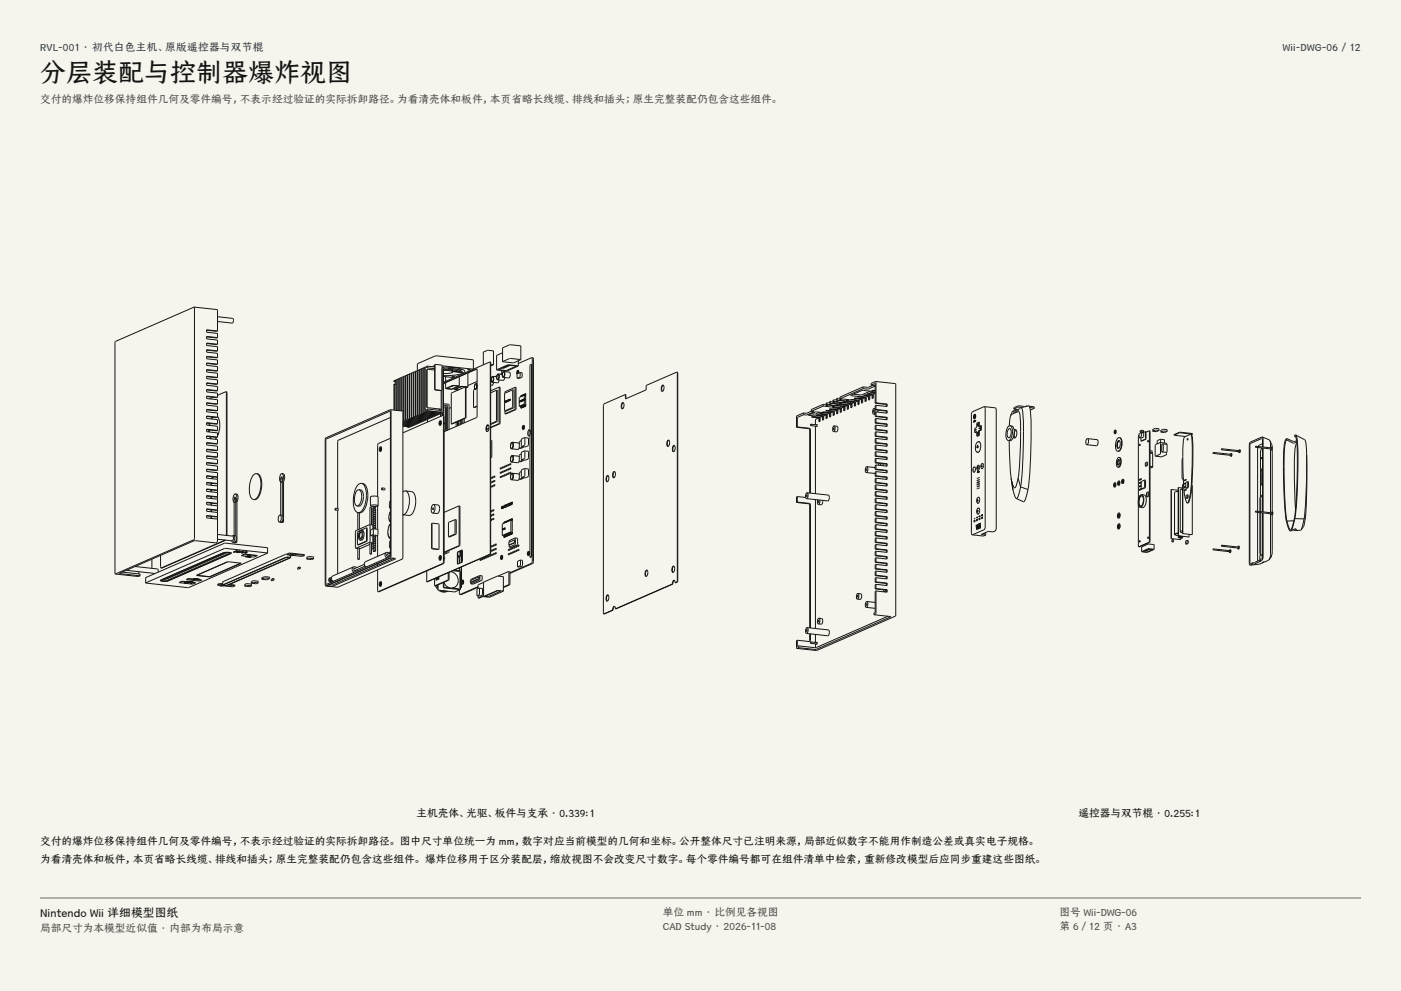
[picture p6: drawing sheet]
<svg xmlns="http://www.w3.org/2000/svg" width="420mm" height="297mm" viewBox="0 0 420 297" stroke-linecap="round" stroke-linejoin="round" font-family="sans-serif">
<defs><g id="words">
<text font-size="7.8" fill="#141413" x="12" y="24.7">分层装配与控制器爆炸视图</text>
<text font-size="3.5" fill="#141413" x="12" y="274.9">Nintendo Wii 详细模型图纸</text>
<g font-size="3.2" fill="#1b365d">
<text x="12" y="15.3">RVL-001 · 初代白色主机、原版遥控器与双节棍</text>
<text x="384.5" y="15.3">Wii-DWG-06 / 12</text>
</g>
<g font-size="3.2" fill="#504e49">
<text x="12" y="30.9">交付的爆炸位移保持组件几何及零件编号，不表示经过验证的实际拆卸路径。为看清壳体和板件，本页省略长线缆、排线和插头；原生完整装配仍包含这些组件。</text>
<text x="198.7" y="274.5">单位 mm · 比例见各视图</text>
<text x="317.6" y="274.5">图号 Wii-DWG-06</text>
<text x="12" y="279.3">局部尺寸为本模型近似值 · 内部为布局示意</text>
<text x="198.7" y="278.8">CAD Study · 2026-11-08</text>
<text x="317.6" y="278.8">第 6 / 12 页 · A3</text>
</g>
<g font-size="3.2" fill="#141413">
<text x="124.8" y="245">主机壳体、光驱、板件与支承 · 0.339:1</text>
<text x="323.4" y="245">遥控器与双节棍 · 0.255:1</text>
<text x="12" y="253.3">交付的爆炸位移保持组件几何及零件编号，不表示经过验证的实际拆卸路径。 图中尺寸单位统一为 mm，数字对应当前模型的几何和坐标。公开整体尺寸已注明来源，局部近似数字不能用作制造公差或真实电子规格。</text>
<text x="12" y="258.6">为看清壳体和板件，本页省略长线缆、排线和插头；原生完整装配仍包含这些组件。 爆炸位移用于区分装配层，缩放视图不会改变尺寸数字。每个零件编号都可在组件清单中检索，重新修改模型后应同步重建这些图纸。</text>
</g>
</g></defs>
<g fill="#f5f4ed">
<path d="M0 0h420v297h-420z"/>
<path d="M12 12h396v275h-396z"/>
</g>
<g fill="none" stroke="#141413" stroke-width=".3">
<path d="M58.2 92l.1 69.6-23.7 10.4M58.2 92l-23.7 10.4 .1 69.6M58.2 92l6.9 .8M61.9 99l3.3 .2M65.1 92.8l.1 6.4M65.1 92.8h.1M65.2 94.9l4.6 .5 .2 .6-.4 .8-4.4-.4M65.2 99.2l-3.3-.4v.8l3.3 .3v1.3M61.9 108.9l3.3 .2M61.9 106.9l3.3 .2M61.9 116.9l3.3 .2M61.9 101l3.3 .2"/>
<path d="M61.9 102.9l3.3 .3M61.9 104.9l3.3 .3M61.9 110.9l3.3 .2M61.9 112.9l3.3 .2M61.9 114.9l3.3 .2M61.9 118.8l3.3 .3M63.9 119.1l-1.1 .4M65.2 115.1l-3.3-.4v.8l3.3 .3v1.3M65.2 113.1l-3.3-.3v.7l3.3 .3v1.3M65.2 103.2l-3.3-.4v.7l3.3 .4v1.3M65.2 119.1l-3.3-.4v.7l3.3 .4v1.3M65.2 107.1l-3.3-.3v.7l3.3 .4v1.2"/>
<path d="M65.2 109.1l-3.3-.3v.7l3.3 .4v1.2M65.2 101.2l-3.3-.4v.8l3.3 .3v1.3M65.2 105.2l-3.3-.4v.7l3.3 .4v1.2M65.2 111.1l-3.3-.3v.7l3.3 .4v1.2M65.2 117.1l-3.3-.4v.8l3.3 .3v1.3M67.7 117.4l.2 .4v42.7M67.7 117.4l-2.5 1.1M67.7 117.4h.2M67.9 117.4l.1 .4v42.7M67.9 117.4h-.1M118.1 115.1l.1 .1M118.1 115.1l.6 .1"/>
<path d="M118.1 114.4l.6 .1M118.1 115.1v7.8M118.2 114.3l-.1 .1M118.2 114h.5M118.2 114.3h.5M118.2 114v.3M118.2 115.2v7.7M118.2 115.2h.5M118.2 114l-.1 .4M118.8 113.7l.5 .1M118.8 113.7l-.1 9.3M118.8 113.7v9.3"/>
<path d="M119.4 113.5h.5M119.4 113.5l-.1 9.5M119.4 113.5v9.5M120 113.2l-.1 9.9M120 113.2v9.9M120 113.2l.4 .1M120.5 113v10.2M120.5 113h.5M120.5 113l-.1 10.2M121.1 112.7l-.1 13.5M121.1 112.7v13.4M121.1 112.7l.5 .1"/>
<path d="M121.7 112.5l-.1 13.4M121.7 112.5h.5M122.3 112.2l.4 .1M122.3 112.2l-.1 13.5M122.3 112.2v13.4M122.8 112l-.1 13.4M122.8 112v13.4M122.8 112h.5M123.4 111.7l.5 .1M123.4 111.7l-.1 13.5M123.4 111.7v13.4M124 111.5l-.1 13.4"/>
<path d="M124 111.5v13.4M124 111.5h.5M124.6 111.2l.4 .1M124.6 111.2l-.1 13.5M124.6 111.2v13.4M125.1 111h.5M125.1 111l-.1 13.4M125.7 110.7l-.1 13.4M125.7 110.7v13.4M125.7 110.7l.5 .1M126.3 110.5h.5M126.3 110.5l-.1 13.4"/>
<path d="M126.3 110.5v13.4M126.9 110.2l-.1 13.4M126.9 110.2v13.4M126.9 110.2l.5 .1M127.4 110h.5M127.4 110v13.4M127.4 110v13.3M128 110.7v11.5M128 109.7v.5M128 110.7l2.3 .2M128 110.2l2.3 .3M128 109.7l2.3 .3"/>
<path d="M130.3 109.6l-.7 .3M130.3 109.6h.1M130.4 109.3l-.1 7.4 .2 .2 1.8 .2M130.5 109.3h-.1M130.5 109.2l1.8 .2 .2 .2M130.5 109.2l-.1 7.4 .2 .2 1.7 .2M130.5 109.2l-.1 .1M132.3 117.1v5.5M132.3 117.1h.1M132.4 117l-.1 .1M132.4 117h-.1M132.5 109.6l-.1 13.9-10.2 4.5"/>
<path d="M132.5 109.6l9.3 1.1M132.5 116.8l-.1 .2M132.5 110l.3 .1M132.6 110.1a12.6 12.6 0 0 1 6.6 1l.2 .2a3.9 3.9 0 0 1-3.3 1.2l-3.1 .1M132.8 110.1l.2 13.1M132.8 110.1h.1M133 112.8l3.2 .3M133 110.5l1.4 .1M133 110.8l1.9 .1 .8 .4M133 111l1.9 .1 .8 .4M133 114.9l10-4.2-.1 14.3-9.8 4.4M133.6 112.9v1.4"/>
<path d="M133.6 114.7v1.7M134.8 110.6l.8 .4M135.3 110.1l-.9 .5M135.3 115.8h.1M135.4 115.8h.1M135.5 112.8l.8 .1zM135.5 110.1l-1.1 .5M135.6 110.3h.1M135.6 110.3v.7M135.6 111v.1M135.6 110.8l1.9 .4 .9-.3M135.6 110.5l2.8 .4"/>
<path d="M135.6 111.1l3.1 .5M135.7 111.5l-.8 .4h-1.9M135.7 111.3l3 .3M135.7 111.3v.2M135.7 111.4l3 .2M135.8 110.1l-1.4 .5M136.2 116.7l1.2 .2M136.2 116.4v.3M136.2 116.7h.1M136.5 116.7l1 .1M136.5 116.7h.1M136.8 110.3h-1.2"/>
<path d="M137.3 115.7h.1M137.4 115.7a3.6 3.6 0 0 1-3.5 .7l2.1-.8-.6 .2M137.4 115.7h.1M137.7 115.7a4.2 4.2 0 0 1-4 .8l-.1-.1M137.7 115.7h-.1a4.2 4.2 0 0 0-4 .7M137.7 115.7h.1M137.7 112.9v2.8M137.9 116.1h.1M138.4 110.6v.3M138.5 115.8l-.5 .3M138.5 115.8l-2 .9M139.5 116l-4.2 1.8v9.2"/>
<path d="M139.5 116v9.2l-4.1 1.8M139.5 116h.1M139.6 116l.1 9.2-4.2 1.9M139.6 116h.1M139.9 116h.1M140 116l-.3 .1M140.2 110.8h.8zM140.3 116h-.1a4.2 4.2 0 0 0-4 .7M140.3 116l-.6 .3M140.3 111.8v4.2M141.9 110.6v-2.7l-10.9-1.2-.7 .1-5.2 2.2v2M142.5 116.6h.1"/>
<path d="M142.7 115.1l.2 .6M142.7 115.1a1 1 0 0 0-.2 1.5M142.7 115.1h.1M142.7 115l.3 .7-.2 .8M142.7 115a1.22 1.22 0 0 0-.3 1.7M142.7 115h.3M142.9 115.7l-.1 .6-.3 .3M142.9 110.6l-9.9 4.4M143 116.4l-1 .5v5.2M143 114.3l-2.7 1.2M144.9 105.5v.1M144.9 105.5v3.8"/>
<path d="M146.9 108.5l.1 57.4-19.1 8.5M146.9 108.5l-13.9 6.1M146.9 108.5h.1M147 108.5l.1 57.4-19.2 8.5M147 108.5h-.1M147.1 109.2l.8 .1M147.1 113.6l.1 .1M147.3 113.3l-.2 .1M147.5 114.4h.1M147.7 112.9l.2 .6M147.7 112.9a.99 .99 0 0 0-.2 1.5M147.7 112.9h.1"/>
<path d="M147.7 112.8l.3 .4v.7l-.5 .7M147.7 112.8l-.5 .8 .3 1M147.7 112.8l1.2 .1M147.9 113.5l-.1 .7-.3 .2M147.9 105.2l-.1-.1a3.1 3.1 0 0 0-2.9 .4M147.9 105.2h.1M147.9 109.3l-.8 .4M147.9 105.2v4.1M148 114.6l-.4 .8h-.5M148.8 117l-1.7 .7M148.8 117v9.1l-1.7 .9M148.8 117h.1"/>
<path d="M148.8 117h.4M148.9 106.5v.1M148.9 106.5v4.3M149 112.6l-.7 .3M149.2 113.7h.1M149.2 117v9.2l-2.1 1M149.2 117h.1M149.3 112.2l.3 .6M149.3 112.2a.99 .99 0 0 0-.1 1.5M149.3 112.2h.1M149.4 112.2l.2 .6M149.4 112.1l.2 .3v.8l-.4 .6"/>
<path d="M149.4 112.1l-.5 .8 .3 .9M149.4 112.1l1.2 .1M149.6 116l-2.5 1.1M149.6 112.8l-.1 .6-.3 .3M149.6 116v10.9l-2.5 1.2M149.6 116h.1M149.6 116l.3 .1M149.6 113.9l-.4 .8-1.7-.1M149.9 116.1v10.8l-2.8 1.3M149.9 116.1h.1M150.5 111.1l-.2 .8-.3 .2M150.6 110.3h.1"/>
<path d="M150.6 110.3l.4 .1M150.7 105.7l-1.8 .8M150.7 104.3h.1M150.7 104.3v4.1M150.8 113h.1M150.9 113h.1M151 110.3v.1M151 111.5l.2 .9-.4 .6M151 111.5a1 1 0 0 0-.2 1.5M151 111.5h.1M151 111.3l.3 .4v.8l-.4 .6M151 111.3l-.4 .9 .3 .9"/>
<path d="M151 111.3l1.8 .3 .1 1-.4 .7-1.6-.2M151.3 113.1l-.5 .9-1.6-.2M152.1 119.9l-.1 .5M152.1 120l-.1 .2zM152.1 119.9h.1M152.1 119.9v.4M152.2 119.9v.4M152.2 119.9h.1M152.3 119.9h-.1M152.3 119.9h.1M152.3 119.8v.1M152.3 119.8h.1"/>
<path d="M152.3 119.8l-.1 .5M152.3 119.9l-.2 .4M152.4 119.8h.1M152.4 119.8l.1 .4v-.4M152.5 109.5l2.3 .2M152.5 109.5l-3 1.3 2.3 .2 3-1.3M152.5 119.7v.4M152.5 119.8l.1 .4M152.5 119.7h.1M152.7 119.7l-.1 .4-.1-.4M152.7 119.7h.1M152.7 119.7l-.1 .4"/>
<path d="M152.7 120h.1M152.7 120l.1 .1M152.7 120v.1M152.7 119.7v.2M152.8 119.6h.1M152.8 119.6l-.1 .1M152.8 119.6v.4M152.8 119.9h-.1M152.8 119.6l.1 .2M152.9 119.8v.2M152.9 119.8h.1M153 109.5l-2 .9"/>
<path d="M153 119.5v.1M153 119.5l-.1 .3M153.6 116.9l-2.3 1v5.3M153.6 116.9l.1 5.2-2.4 1.1M153.6 116.9h.1M153.6 116.9h.4M154 116.9l.1 5.2-2.4 1.1M154 116.9h.1M154.4 116.1l-3 1.3v.4M154.4 116.1v6.6l-3 1.3M154.4 116.1h.1M154.4 116.1h.3"/>
<path d="M154.7 116.1v6.6l-3 1.3M154.7 116.1h-.1M154.8 109.7h.1M155 111.6l.4-.1zM155 111.6v.1M155 112.2l.1 1.1M155.1 113.3l.6 .1M155.1 113.3h.1M155.2 111.7v.3M155.2 111l-.3 .4 .1 .8M155.2 111l.2 .9M155.2 111h.1"/>
<path d="M155.3 111.6l-.1-.4v.8M155.3 111.6h-.1M155.3 111.6h.1M155.3 109.7l-3.4 1.5-3-.4M155.3 111h.1M155.3 111l.2 .8M155.4 109.7l-3-.4-3.5 1.5M155.4 109.7h-.1M155.4 108.1v1.6M155.7 113.4h.1M155.9 111.7l-.9 .5M155.9 111.7v1.2l-.8 .4"/>
<path d="M155.9 111.7h.1M155.9 111.7h.6M156.1 107.8a5.6 5.6 0 0 1-5.3 .6h-.1M156.1 103.7l-.1-.1a5.6 5.6 0 0 0-5.3 .7M156.1 103.7h.1M156.1 107.8l-.1-.1a5.6 5.6 0 0 0-5.3 .7M156.1 107.8h.1M156.1 103.7v4.1M156.2 120v.4M156.2 118.6h.1M156.2 118.6v.3M156.3 120h.1"/>
<path d="M156.3 120h-.1M156.3 118.5h.1M156.3 118.5v.4M156.3 119.9v.4M156.3 118.5l-.1 .1M156.3 119.9l-.1 .1M156.3 119.9l.1 .4M156.4 119.9l-.1 .1M156.4 119.9v.3M156.4 118.5l-.1 .3M156.4 118.5h.1M156.4 118.5v.3"/>
<path d="M156.4 119.9h.1M156.4 119.9v.4M156.4 119.9l.1 .4M156.5 118.5h-.1M156.5 118.5v.3M156.5 111.7v1.3l-.8 .4M156.5 111.7h.1M156.6 118.4h-.1M156.6 118.4l-.1 .3M156.6 119.8l-.1 .2M156.6 119.8h.1M156.6 119.8v.1"/>
<path d="M156.6 119.9h.1M156.7 118.4h.1M156.7 118.4l-.2 .1M156.7 118.4l-.1 .3M156.7 119.8v.3M156.7 119.7v.1M156.7 118.3h.1M156.7 118.3v.4M156.8 119.8h.1M156.8 119.8h-.1M156.8 119.7h-.1M156.8 119.7h.1"/>
<path d="M156.8 119.7v.1M156.8 119.8v.3M156.8 118.3v.3M156.9 119.7v.4M156.9 119.7h.1M156.9 118.3h-.2M156.9 118.3l-.1 .3M156.9 118.3h.1M156.9 118.3v.3M157 119.7h-.1M157 119.7h.1M157 119.7v.1"/>
<path d="M157 119.8l-.1 .2M157 120l-.1 .1M157 119.8v.2M157 118.2h.1M157 118.2v.3M157 120h.1M157.1 119.8h.2M157.1 119.6h.1M157.1 119.6v.3M157.1 118.2h.1M157.1 118.2v.3M157.1 118.5l-1.4 .6v2.6"/>
<path d="M157.1 118.5l.1 2.6-1.5 .6M157.1 118.5h.1M157.1 118.5h.5M157.2 118.2h-.2M157.2 119.6h-.1M157.2 119.8h-.1M157.2 119.9h.1M157.2 118.1v.1M157.2 118.1v.4M157.2 118.1h.1M157.2 119.5v.4M157.2 119.9l-.2 .1"/>
<path d="M157.3 119.7l-.2 .1M157.3 118.1v.4M157.3 119.5l-.3 .1v.4M157.3 119.6h-.1M157.3 119.7h.1M157.3 119.6h.1M157.3 119.7v.1M157.3 119.5h.1M157.3 119.7h-.1M157.3 119.5v.1M157.3 119.9h.1M157.3 119.8v.1"/>
<path d="M157.3 119.6v.1M157.3 118.5l.1-.4v.4M157.4 118.1h-.1M157.5 118h.1M157.5 118v.5M157.6 118.5l-.1 2.7M157.6 118.5h-.1M157.6 118.5h.1M157.6 118v.5M157.6 118h-.2M159.3 109.2l-.4 .3v19.3M159.3 109.2l.1 57.5-.5 .3"/>
<path d="M159.3 109.2h.1M159.4 107.2l.2 .4v60.6l-.3 .6-6.4 2.8M159.4 107.2l-4 1.7M159.4 107.2h.4M159.8 107.2l.1 .5v60.6l-.2 .6-6.8 2.9M159.8 107.2l-.1 .1M187.5 118.2l-6.4 2.8-.2 .4 .1 62.6M187.5 118.2l.1 1.3M187.5 118.2l.2 1.3M187.6 119.5h.1M198.5 115.5h.4l.2 .7-.2 .8-.4 .3a1.3 1.3 0 0 1 0-1.8zM198.8 115.4a1.42 1.42 0 0 0-.2 1.9"/>
<path d="M202.9 111.5l-9.2 4-.1 1.4-6 2.6M202.9 111.5h.1M202.9 111.5l.1 .1M202.9 111.5l.3 .2M203 111.6v62.4l-.1 .5-.5 .2M203 111.6l.2 .1M203.2 111.7v62.3l-.2 .5-.6 .2M249.9 119.8l-.1 .6M249.9 119.8v.6M250.8 119.7l-.9 .1M250.9 119.4l-.1 .5M251.3 120h.1"/>
<path d="M251.6 120h.1M251.9 119.2l-1 .2M251.9 119.5l.4 .1M252.3 119.6l-.9 .4-.6-.1M252.3 119.6h.1M254.4 119.8l-1.9-.2-.9 .4M254.4 119.8h.1M254.4 119.8l-1 .4M255 118.5l2.4 .3M255.1 118.5h-.1M255.1 119.8l2.5 .2v1.1l-.4 .2v-1.2M255.2 119.8l2.2 .3"/>
<path d="M255.7 119.8l-.2 .1a1.95 1.95 0 0 0-1.8 .3M256 119.4l.4-.1 2.2 .2v1.2l-.3 .1v-1.1zM256.2 119.3l2.2 .3M256.4 119.9h.1M256.5 119.9l-.1 .1M257.3 118.9l2.2 .2M257.4 118.8l.8 .1M257.4 118.8l-.3 .2 2.2 .2M258.2 118.9l1.5 .2v1.1l-.4 .2v-1.2M258.3 119.7l-.9 .4M258.4 119.6v1.2M258.8 116.5l-6.9 3"/>
<path d="M258.8 116l-6.9 3v.5M258.8 116v.5M259 118.6l-.8 .3M259 118.5l1.6 .2M259 118.5v.1M259 118.6l1.4 .1M259.3 119.2l-.9 .4M259.3 118.4l-.3 .1M259.3 118.4l1.4 .2v1.1l-.3 .2v-1.2M259.5 119.1v1.2M260 118.1l1.4 .2M260 118.1l-.7 .3"/>
<path d="M260 118v.1M260 118l1.6 .2M260.4 118.7l-.9 .4M260.4 118h-.4M260.4 118l1.4 .1v1.2l-.4 .1v-1.1M260.6 118.7v1.1M260.9 117.2l-2.6 1.2-2.4-.3M261.1 117.6l1.3 .1M261.1 117.6v.1M261.1 117.7l-.7 .3M261.1 117.7l1.3 .1M261.1 115.4l1.3 .2"/>
<path d="M261.4 118.3l-.8 .4M261.5 117.5l.2-.1-3.2-.4-3.4 1.5M261.5 117.5l-.4 .1M261.5 117.5l.9 .1M261.5 117l.9 .1M261.6 118.2v1.2M261.6 115.5a3.1 3.1 0 0 1-2.8 .5M262.3 114.9l-1.2 .5M262.3 114.9l.1 5.9M262.3 114.9h.1M262.4 115.7a3.9 3.9 0 0 1-3.6 .8M262.4 117.9l-.8 .3"/>
<path d="M262.4 117l-1.1 .1 1.1 .1M262.5 114.3l.1 6.4M262.5 114.3l-1.4 .6v.5M262.5 114.3l5.9 .7M268.4 115l.1 69.6-23.7 10.4M268.4 115h.1M61.9 122.8l3.3 .2M61.9 120.8l3.3 .3M61.9 124.8l3.3 .2M61.9 126.8l3.3 .2M61.9 128.8l3.3 .2M61.9 130.8l3.1 .3"/>
<path d="M61.9 132.8l3.3 .2M61.9 134.7l3.3 .3M61.9 136.7l3.3 .3M61.9 138.7l3.3 .2M62.6 128.9v.5M62.7 128.9l.1 .6M62.8 126.9l-.1 .6M62.9 130.9l.3 .6M63 126.9l-.1 .6M63 130.9l.4 .6M63.7 125l-.4 .6M63.8 125l-.3 .6"/>
<path d="M65 131.1l-.5 .5M65.2 124.8a6.6 6.6 0 0 1 0 5.9M65.2 137l-3.3-.4v.7l3.3 .4v1.2M65.2 135l-3.3-.4v.7l3.3 .4v1.3M65.2 133l-3.3-.4v.8l3.3 .3v1.3M65.2 131l-3.3-.4v.8l3.3 .3v1.3M65.2 129l-3.3-.3v.7l3.3 .3v1.3M65.2 121.1l-3.3-.4v.7l3.3 .4v1.2M65.2 123l-3.3-.3v.7l3.3 .4v1.2M65.2 125l-3.3-.3v.7l3.3 .4v1.2M65.2 127l-3.3-.3v.7l3.3 .3v1.3M65.2 138.9l-3.3-.3v.7l3.3 .4v1.2"/>
<path d="M65.2 131l-.2 .1M113.8 134.7h.1M113.9 135.3h.1M114 134.1h.1M114 134.1v1M114 134.7h.1M114 135.3h.1M114 134.5l.2 .1M114 135.1h.1M114 134.6l-.2 .1M114.1 133.9l-.4 .5 .2 .9M114.1 133.9l.2 .5-.4 .9"/>
<path d="M114.1 133.9h.1M114.2 133.9h-.1M114.2 133.9l.2 .9-.4 .5M114.2 134.6l-.4 .1M114.2 134.5l-.4 .2M116.9 123.2l-19.2 8.5v43.4l19.2-8.3M117 123.2l-.1 43.6M117 123.2h-.1M117 131.4l-3.6 1.5-.2 .4v15.5M117 125.1l-15.7 7-.1 20.3M117.1 122.8l-19.4 8.4-.2 .3v43.7l.2 .4M117.1 122.8l.1 .4v43.7l-.2 .3-19.3 8.4"/>
<path d="M117.1 122.8l3.5 .4M120.6 123.2l.2 .4-.1 43.6-.1 .4-19.3 8.4M120.6 123.2h.1M120.8 127.3l2.2 .3M120.8 127.1l2.8 .2M120.8 126.5l4 .3zM120.8 126.8l3.4 .3zM120.8 127.7l1.7 .1M120.8 127l2.8 .3M121 126.2l4.3 .4M121.1 126.1l4.2 .5M121.1 126.1l-.1 .1"/>
<path d="M121.6 125.9l4.3 .4M122.1 127.9l.1 .1M122.2 125.7l4.3 .4M122.2 128l.4 .1M122.3 125.6l-.1 .1M122.3 125.6l4.2 .5M122.5 127.6v.2M122.5 127.8l-.1 .1M122.6 128.1h.1M122.7 125.4l4.4 .4M122.8 125.4l4.3 .4M122.8 125.4h-.1"/>
<path d="M123 127.6h-.1M123 127.3v.3M123.3 125.2l4.3 .4M123.4 125.1l4.2 .5M123.4 125.1l-.1 .1M123.6 127.1v.2M123.9 124.9l4.3 .4M124 124.9h-.1M124 124.9l4.2 .4M124.2 126.8v.3M124.5 124.7l4.3 .4M124.6 124.6l-.1 .1"/>
<path d="M124.6 124.6l4.2 .5M124.8 126.6v.2M125 124.4l4.4 .4M125.3 126.3v.3M125.6 124.1l4.4 .5M125.7 124.1h-.1M125.7 124.1l4.3 .5M125.9 126.3l-.1 .1M125.9 126.1v.2M126.2 123.9l4.3 .4M126.3 123.9l4.2 .4M126.3 123.9h-.1"/>
<path d="M126.5 125.8v.3M126.8 123.6l4.3 .5M126.9 123.6h-.1M126.9 123.6l4.2 .5M127.1 125.6v.2M127.4 123.4l4.3 .4M127.4 123.3l4.3 .5M127.4 123.3v.1M127.6 125.3v.3M127.9 123.1l4.4 .5M128 122.6l-.1 .5M128 123.1h-.1"/>
<path d="M128 123.1l4.3 .5M128 122.6v.5M128 122.6l4.3 .4M128 122.2l4.3 .4M128.2 125.7v.8M128.2 125.1v.2M128.8 124.8v.3M129.4 124.8l-.1 .1M129.4 124.6v.2M130 124.3v.3M130.5 124.1v.2M131.1 123.8v.3"/>
<path d="M131.7 126.8l.4-.2zM131.7 126.8h.1M131.7 122.6v.4M131.7 123.6v.2M131.7 126.8v.1M131.8 127.5h.1M131.9 126.3h.1M131.9 126.8h.1M131.9 127.5h.1M131.9 126.7h.1M131.9 126.3v1M131.9 127.3h.1"/>
<path d="M131.9 126.8h-.2M131.9 126.7v.1M131.9 122.6v.4M132 126.1l-.4 .5 .2 .9M132 126.1l.2 .9-.4 .5M132 126.1h.1M132 126.7l-.1 .1M132.1 126.1h-.1M132.1 126.1l.2 .9-.4 .5M132.1 124v.8M132.2 123.9v.8M132.3 122.6v.4"/>
<path d="M132.3 123v.6M132.6 123.7v.9M132.7 124.5l-11.9 5.2M132.8 124.5l.1 .4v43.7l-.2 .3-19.3 8.4M132.8 124.5h-.1M132.8 124.5h.2M133 121l1.4 .2 .2 .2v7.3M133 121.4l1.2 .3v7.2M133.1 122.6h.1M133 123.2l-.2 .5-10.2 4.4M133 124.5l.1 .4v43.7l-.2 .3-19.3 8.4M133 124.5h-.1"/>
<path d="M133 124.1l-.4 .1M133 123.5l-.2 .1M133 123h.1M133 122.4v.1M133 124.1h.1M133 123.5h.1M133 122.4h.1M133 124.3h.1M133 123.7h.1M133 123v.2M133 122.6h.1M133 122.5l.1 .1"/>
<path d="M133 123.5l.1 .2M133 124.1l.1 .2M133 124.3l-.4 .2M133 123.7l-.4 .2M133.1 126.7l.1 .4M133.1 127.1h.1M133.1 129.3h.2M133.1 128.9l1 .1M133.5 121.9l-.5 .2M133.5 121.9l-.1 7M133.5 121.9h.1M133.5 121.9h.3"/>
<path d="M133.8 121.9l-.1 7M133.8 121.9h.1M135.3 122.1l-.7 .3M135.3 127l.2 .1M135.4 127h-.1M135.5 127.1h.1M136.7 126.5v1.3M137.6 127.3l-.4 .2M137.6 126.2l-.4 .1v1.3M137.6 126.8l-.4 .1M137.6 127.3h.1M137.6 126.8h.1"/>
<path d="M137.6 126.2h.1M137.6 126.9v.1M137.6 126.4l-.4 .2 .4-.2M137.6 126.2v.2M137.6 126.8v.1M137.6 127.3v.1M137.6 127l-.4 .2M137.6 126.4h.1M138.1 125.9v1.3M138.4 125.8v1.3M138.7 125.7v1.2M139.2 125.5v1.2"/>
<path d="M142 122.1l.2 .1M142 122.1h.1M142.2 122.2h.1M143 121.7l-1 .4M143 121.8l-.8 .4M146 127.5l.3-.2a1.37 1.37 0 0 1-.3 2.1 1.39 1.39 0 0 1 0-1.9zM146.3 127.3a1.49 1.49 0 0 0-.2 2.1M146.5 127.5l-.5 .2M146.6 128.4l-.8 .4M146.6 128.3l-.8 .3M147.1 132l.3 .1M147.4 132.1v4.8l-.3 .3"/>
<path d="M147.4 132.1h.1M150.7 139.9l-.2 .4M150.7 139.9h.1M150.7 139.9h.2M150.9 139.9l-.2 .4M150.9 139.9h.1M151.1 139.8v.2M151.1 139.8h.1M151.3 139.7l-.2 .1M151.3 139.9l-.2 .1M151.3 139.7h.1M151.3 139.7h.2"/>
<path d="M151.3 139.9h.1M151.3 139.7v.2M151.3 123.2h.4M151.3 123.2h.1M151.4 123.2v.8M151.4 124h.3M151.4 120.7h.1M151.4 120.2v.5M151.5 120.4h.1M151.5 120.3h.1M151.5 139.7h.1M151.5 139.7l-.2 .3"/>
<path d="M151.5 120.2h-.1M151.5 120.6h.1M151.5 120.2v.1M151.5 120.6l-.1 .1M151.5 120.2h.1M151.5 120.3v.1M151.5 120.5v.1M151.5 120.4v.1M151.5 120.5h.1M151.6 120.2v.1M151.6 120.6h-.1M151.6 120.3l-.1 .1"/>
<path d="M151.6 120.4v.1M151.6 120.3h.1M151.6 120.5v.1M151.6 120.1v.5M151.6 120.6h.1M151.6 120.2h.1M151.7 139.8h.1M151.7 120.1h-.1M151.7 120.3h.1M151.7 124h.1M151.7 120.4h.1M151.7 120.4v.1"/>
<path d="M151.7 120.1h.1M151.7 120.2v.1M151.7 120.1v.2M151.7 123.2h.1M151.7 120.3l.1 .1M151.7 120.4l.1 .1M151.8 120.5h.1M151.8 120.3v.1M151.8 139.8h.1M151.8 120.4l.1 .1M151.8 120.1v.2M151.8 120.1l.1 .3"/>
<path d="M151.9 120.5h.1M151.9 139.4l-.2 .4M151.9 139.4h.1M151.9 139.4l.1 .1M151.9 120l-.1 .1M151.9 120.1h-.1M151.9 120.1h.1M151.9 120h.1M151.9 120l.1 .4M151.9 120.1v.3M152 120.4l-.1 .1M152 139.5l-.2 .3"/>
<path d="M152 139.5h.1M152 120.3h.1M152 120.3v.1M152.1 120.2v.1M152.1 120.2l-.1 .1M152.2 120.3h.1M152.2 139.5h.1M152.2 139.5l.2 .1M152.4 139.6h.1M152.4 139.2l-.2 .3M152.4 139.2h.1M152.4 139.2h.2"/>
<path d="M152.6 139.2l-.2 .4M152.6 139.2h.1M152.6 120.1v.1M152.7 120.1h-.1M152.8 139.3h.1M152.8 120v.1M152.9 120l-.1 .1M152.9 120h.1M152.9 139.3h.1M153 138.9l-.2 .4M153 138.9h.1M153 138.9l.1 .1"/>
<path d="M153.1 139l-.2 .3M153.1 139h.1M153.3 134.4h.1M153.3 138.4h.1M153.4 134.4h.1M153.4 138.4h.1M153.5 132.6l.3 .4v.8l-.5 .6M153.5 132.6l-.4 .9 .2 .9M153.5 136.6l.3 .4v.7l-.5 .7M153.5 136.6l-.4 .9 .2 .9M153.5 132.6l.1 .1M153.5 136.6h.1"/>
<path d="M153.5 132.7h.1M153.6 132.6l.3 .3v.9l-.5 .7M153.6 132.6a1.34 1.34 0 0 0-.2 1.9M153.6 132.6l1.8 .2 .3 .2M153.6 136.5l.3 .4v.9l-.5 .7M153.6 136.5a1.34 1.34 0 0 0-.2 2M153.6 136.5l1.8 .2 .3 .3M155.7 134.2l-.5 .5-1.8-.2M155.7 138.1l-.5 .6-1.8-.2M155.7 121.7l.4 .1M155.7 138.3l.4 .1M155.7 134.4h.4"/>
<path d="M155.7 134.4h.1M155.7 138.3h.1M155.8 120.4h.1M155.8 120.4l.1 .1M155.8 120.1v.3M155.8 120.2v.2zM155.8 120.1l.2 .3M155.8 120.1l.1 .4M155.9 120.1v.4M155.9 120.5h.1M156 120.5h-.1M156 120.5h.1"/>
<path d="M156.1 120h.1M156.1 120l-.1 .5M156.1 134.4h.1M156.1 138.4h.1M156.1 121.8h.1M156.2 120.4h.1M156.2 120.2h.1M156.2 120h.1M156.2 121.8l.1 .5M156.2 121.8h.1M156.3 120.1h.1M156.3 120.1l-.1 .1"/>
<path d="M156.3 120.1h-.1M156.3 132.1l-.6 .3v2M156.3 136l-.6 .3v2M156.3 121.7l-.1 .1M156.3 121.7h.1M156.3 121.7v.6M156.3 120.3h.1M156.3 120.3l-.1 .1M156.3 120.3h-.1M156.4 121.7l-.1 .6M156.4 121.7h.1M156.4 133.8l1.1 .1"/>
<path d="M156.4 137.8l1.1 .1M156.4 120.3h.1M156.4 122.2l-.1 .1M156.4 121.7v.5M156.5 120.3h-.1M156.5 120v.2M156.5 120v.1M156.5 120.1l.1 .1M156.5 120.2h.1M156.6 121.6h-.1M156.6 121.6l-.1 .6 .2-.1M156.6 120.2h.1"/>
<path d="M156.6 120.1v.1M156.6 133.8l-.9 .6M156.6 137.8l-.9 .5M156.6 133.8h.1M156.6 137.8h.1M156.6 121.6l.1 .5M156.6 120.1h.1M156.6 128.1l.4-.1zM156.6 128.1l.1 .1M156.7 120.1h.1M156.7 121.6h-.1M156.7 122.1l-.3 .1"/>
<path d="M156.7 121.5v.1M156.7 121.5v.6M156.7 121.5l.1 .1M156.8 128.7h.1M156.8 120l-.1 .1M156.8 120.1h-.1M156.8 121.5v.5M156.8 121.5l.2 .5M156.9 120.1h.1M156.9 121.5v.5M156.9 127.5l-.3 .7 .2 .5M156.9 127.5l.2 .4-.3 .8"/>
<path d="M156.9 127.5h.1M156.9 128.1v-.5l-.1 1 .1-.4M156.9 128.1h.1M156.9 122l-.2 .1M157 122h-.2M157 133.9l-.9 .5M157 137.9l-.9 .5M157 133.9h.1M157 127.5h.1M157 127.5l.2 .8-.3 .4M157 122h-.1M157.1 121.4l-.1 .6"/>
<path d="M157.1 121.4v.6M157.1 121.9l-.1 .1M157.1 121.4l-.2 .1M157.2 121.4v.5M157.2 121.9h-.1M157.2 121.4h.1M157.2 131.2l-.9 .5 .1 2.1M157.2 131.2l.1 2.1-.9 .5M157.2 135.1l-.9 .6 .1 2.1M157.2 135.1l.1 2.1-.9 .6M157.2 131.2l1.1 .1M157.2 135.1l1.1 .1"/>
<path d="M157.2 121.4h-.1M157.3 121.3l-.1 .6M157.3 121.8l-.1 .1M157.3 121.3h.1M157.4 121.8l-.1 .1M157.4 121.3l-.1 .5M157.4 121.3v.5M157.5 133.9h.1M157.5 137.9h.1M157.5 121.2l-.1 .1M157.5 121.8h-.1M157.5 121.2l-1.4 .6"/>
<path d="M157.6 121.2v.5M157.6 121.2l-.1 .6M157.6 121.7l-.2 .1M157.6 121.7h-.1M158.3 131.3l.1 2.1-.9 .5M158.3 131.3h.1M158.3 135.2l.1 2.2-.9 .5M158.3 135.2v.1M158.9 128.8a1.04 1.04 0 0 0-.7 .9 1.04 1.04 0 0 0 .5 1l.2-.3M158.9 128.8l.2 .7-.2 .9M158.9 130.4v36.6M158.9 128.8l-.3 .7 .1 1.1"/>
<path d="M186.5 120.8l.4-.1 .2 .7-.2 .8-.3 .3a1.3 1.3 0 0 1-.1-1.7zM186.8 120.7a1.42 1.42 0 0 0-.2 1.8M200.2 132h.4l.1 .7-.1 .8-.4 .3a1.3 1.3 0 0 1 0-1.8zM200.5 131.9a1.42 1.42 0 0 0-.2 1.9M201.8 133.6h.5l.1 .6-.2 .9-.3 .3a1.3 1.3 0 0 1-.1-1.8zM202.2 133.5a1.42 1.42 0 0 0-.2 1.9M238.8 128.1l3.6 .4 .3 .4v18.9M239 128l3.6 .3 .4 .4v19.1M239 128l-.2 .1M240.9 123.8l-2.1 .9v3.4M240.9 124.3l-1.9 .8v2.9M240.9 123.8v.5"/>
<path d="M242.3 124.4l2.3 .2M242.3 124.4h.1M243 127.6l1.9 .2M243.1 127.1l-.1 .5M243.1 127.1l1.9 .2M243.3 125l.3-.2 2.3 .3v1.1l-.4 .2v-1.2zM243.4 124.9l2.3 .3M244.5 127.7v20.3M244.6 124.5v.1M244.6 124.6l2 .2M244.6 124.5l2.1 .2M244.8 127.3l.2 .2-.1 .3-.2-.1"/>
<path d="M245 124.4l-.4 .1M245 124.4l1.9 .2M245.5 125.2l-1 .5v1.6M245.7 125.2v1.1M245.7 124.1l-.7 .3M245.7 124v.1M245.7 124l2.1 .2M245.7 124.1l1.9 .2M245.7 123.6a2.74 2.74 0 0 1-2.5 .4M246.1 123.9l-.4 .1M246.1 123.9l1.9 .3v1.1l-.4 .2v-1.2M246.6 124.8l-.9 .4"/>
<path d="M246.6 123.7l-.5 .2M246.6 123.5l2.3 .3M246.6 123.7l-.1-.1a4.4 4.4 0 0 0-4.2 .8M246.6 123.7h.1M246.7 124.7v1.2M246.8 121.7l-4.9 2.1h-1M246.8 121.2l-3.6 1.5v.6l.8 .1-2.1 1-1-.1M246.8 121.2v.5M246.9 124.6v1.2l-.3 .1v-1.1M246.9 124.6l-.2 .1M247.5 121.8h.1M247.5 123.1l.4-.1 2.2 .2v1.2l-.3 .1v-1.1z"/>
<path d="M247.6 124.3l-.7 .3M247.7 123.1l2.2 .2M247.7 121l-.9 .2M247.7 121.3l.5 .1M247.8 124.2v1.2M247.8 121.3h-.1M247.8 120.7l-.1 .6M247.8 121.3h.5M247.8 120.7v.6M248.2 121.4l-.9 .4-.5-.1M248.2 121.4h.1M248.3 121.3h.1"/>
<path d="M248.5 121.3h.1M248.7 123.8l-.9 .4M248.8 122.6l2.2 .2M248.8 120.6l-1 .1M248.8 120.8l.5 .1M248.9 120.3l-.1 .5M248.9 123.8v1.1M249.1 123.7l-2.3-.3-.4 .2 2.3 .2M249.1 123.7v1.1l-.4 .2v-1.2M249.1 123.7l-.2 .1M249.2 120.9l-.9 .4M249.5 120.9h.1"/>
<path d="M249.5 122h.1M249.6 122l.4 .1M249.8 123.4l-.7 .3M249.8 120.1l-.9 .2M249.8 120.4h.4M249.8 122.1l2.3 .3M249.9 120.4h-.1M249.9 123.3v1.2M250 122.1l1.4 .1M250 122.1l-.4 .1 2.3 .3M250 128.2l-.1 .6zM250.1 127.6l1 .2 .1 1-.3 .6-1-.1"/>
<path d="M250.1 127.6l.2 .4v.7l-.4 .6M250.1 127.6a1.13 1.13 0 0 0-.2 1.7M250.2 120.4l.1 .1M250.2 121.6l-1.8-.2-.9 .4M250.2 121.6h.1M250.3 120.5l-1 .4M250.3 121.6l-1 .4-1.8-.2M250.5 120.5l-1 .4M250.5 120.5l1.8 .2M250.6 121.6h.4M250.6 120.4h.1M250.6 121.5v.1"/>
<path d="M250.8 122.9l-.9 .4M251 122.8v1.2M251 121.6l1.5 .1M251 121.6h-.1M251.2 122.8l-2.3-.3-.3 .2 2.2 .2M251.2 122.8v1.1l-.4 .2v-1.2M251.2 122.8h-.2M251.3 121.1h.1M251.3 120l-.9 .4h-.5M251.3 121.1l-.9 .4-1.9-.2M251.4 122.2l.8 .1v1.2l-.3 .1v-1.1M251.4 122.2h.1"/>
<path d="M251.6 121.6l-.2 .1a1.95 1.95 0 0 0-1.9 .3M251.6 121.1h.1M251.9 122.5l-.7 .3M252 121.2l1.5 .1M252 121.1l1.4 .2M252.1 122.4v1.1M252.1 121.8l1 .1M252.1 121.9l-.7 .3M252.1 121.8v.1M252.1 121.9l.8 .1M252.3 121.7h.1M252.3 120.7l-.9 .4-2-.2-.9 .4"/>
<path d="M252.3 121.7l-.2 .1M252.3 120.7h.1M252.5 121.7l.8 .1M252.5 121.6v.1M252.6 121.2h-.2a1.95 1.95 0 0 0-1.8 .3M252.6 120.7h.1M252.7 120.7l1.7 .1M252.9 122l-.8 .4M253 120.7l1.6 .1M253.1 121.9v1.2M253.2 121.4l.8 .1M253.2 121.3l1 .1"/>
<path d="M253.2 121.4l-.7 .3M253.2 121.3v.1M253.3 121.8v1.2l-.4 .2v-1.2M253.3 121.8l-.2 .1M253.3 120.2h.1M253.4 120.2l-1 .4-1.8-.2M253.4 121.3h-.2M253.4 120.2h.1M253.4 121.3h.1M253.4 120.2l-1.9-.2-.9 .4M253.5 121.3l.9 .1v1.1l-.4 .2v-1.2M253.6 120.7l-.2 .1a1.95 1.95 0 0 0-1.8 .3"/>
<path d="M253.7 120.2h.1M254 121.5l-.7 .3M254 120.3l1.7 .1M254.1 120.2l1.3 .1M254.2 121.4v1.2M254.2 120.9l1 .1M254.2 121l-.7 .3M254.2 120.9v.1M254.2 121l.9 .1M254.4 120.8h.1M254.4 120.8l-.2 .1M254.6 120.8l.8 .1v1.2l-.3 .1v-1.1"/>
<path d="M254.7 120.3h-.2a1.95 1.95 0 0 0-1.9 .3M255.1 121.1l-.9 .3M255.2 121v1.1M255.3 120.4l1 .1M255.3 120.5l-.7 .3M255.3 120.4v.1M255.3 120.5l.8 .1M255.4 120.3v.1M255.4 120.4h-.1M255.7 120.4h.8v1.2l-.4 .2v-1.2M256.1 120.6l-.9 .4M256.3 120.5v1.2"/>
<path d="M256.4 120l.8 .1M256.4 120l-.7 .4M257.2 120.1l-.9 .4M257.4 120.1v1.1M259.9 139.9l.2 .3v.8l-.4 .6M259.9 139.9l-.5 .8 .3 .9M259.9 139.9l2.5 .2M261.9 124.1l.5 .1M262 123l-.1 .5zM262.1 122.4l.2 .4v.7l-.4 .6M262.1 122.4a1.13 1.13 0 0 0-.2 1.7M262.1 122.4h.3"/>
<path d="M262.4 138.7l3.3 .4M262.4 136.7l3.3 .4M262.4 134.8l3.3 .3M262.4 132.8l3.3 .3M262.4 130.8l3.3 .3M262.4 128.8l3.3 .4M262.4 126.8l3.3 .4M262.4 124.8l3.3 .4M262.4 122.8l3.3 .4M262.4 120.8l3.3 .4M262.6 130.7l3.3 .3M262.6 128.7l3.3 .4"/>
<path d="M262.6 138.6l3.3 .4M262.6 121.5l-.2 .1v1.2M262.6 123.5l-.2 .1v1.2M262.6 125.4l-.2 .1v1.3M262.6 127.4l-.2 .1v1.3M262.6 129.4l-.2 .1v1.3M262.6 131.4l-.2 .1v1.3M262.6 133.4l-.2 .1v1.3M262.6 135.4l-.2 .1v1.2M262.6 137.4l-.2 .1v1.2M262.6 139.4l-.2 .1v1.2M262.6 121.5v1.2"/>
<path d="M262.6 123.5v1.2M262.6 125.4v1.3M262.6 127.4v1.3M262.6 129.4v1.3M262.6 131.4v1.3M262.6 133.4v1.2M262.6 135.4v1.2M262.6 137.4v1.2M262.6 139.4v1.2M262.6 120.7l3.3 .4M262.6 122.7l3.3 .4M262.6 124.7l3.3 .4"/>
<path d="M262.6 126.7l3.3 .4M262.6 132.7l3.3 .3M262.6 134.6l3.3 .4M262.6 136.6l3.3 .4M262.6 120.7l-.2 .1M262.6 122.7l-.2 .1M262.6 124.7l-.2 .1M262.6 126.7l-.2 .1M262.6 128.7l-.2 .1M262.6 130.7l-.2 .1M262.6 132.7l-.2 .1M262.6 134.6l-.2 .2"/>
<path d="M262.6 136.6l-.2 .1M262.6 138.6l-.2 .1M263.2 122.9v.6M263.3 139.4l.4-.5 .3 .6M263.7 139.5h.1M264.6 139l.3 .6M265.7 121.2v.6M265.7 123.2v.6M265.7 125.2v.6M265.7 127.2v.6M265.7 129.2v.6M265.7 131.1v.6"/>
<path d="M265.7 133.1v.6M265.7 135.1v.6M265.7 137.1v.6M265.7 139.1v.6M265.9 125.1v.7l-3.3-.4M265.9 123.1v.7l-3.3-.3M265.9 121.1v.7l-3.3-.3M265.9 127.1v.7l-3.3-.4M265.9 129.1v.7l-3.3-.4M265.9 131v.8l-3.3-.4M265.9 133v.8l-3.3-.4M265.9 135v.7l-3.3-.3"/>
<path d="M265.9 137v.7l-3.3-.3M265.9 139v.7l-3.3-.3M265.9 137l-.2 .1M265.9 121.1l-.2 .1M265.9 123.1l-.2 .1M265.9 125.1l-.2 .1M265.9 127.1l-.2 .1M265.9 129.1l-.2 .1M265.9 131l-.2 .1M265.9 133l-.2 .1M265.9 135l-.2 .1M265.9 139l-.2 .1"/>
<path d="M291.9 126.5h.1M291.9 126.3v.2M291.9 126.4h.1M291.9 126.3h.1M291.9 126.2v.3M291.9 126.2h.1M291.9 126.2l.1 .1M292 126.3l-.1 .1M292 126.3v.1M292 126.2v.1M292 126.5h.1M292 126.2h.1"/>
<path d="M292.1 126.2v.1M292.1 124.3l.3-.1 .1 .5-.4 .9-.2-.6zM292.1 126.3l-.1 .1M292.1 126.3l-.1 .2M292.1 126.1v.3M292.1 126.1h.1M292.1 124.5v.8M292.1 124.5h.1M292.1 124.6h.1M292.1 125.3h.1M292.2 126.4h-.1M292.2 126.1v.3"/>
<path d="M292.2 124.3v.5zM292.2 126.1h-.1M292.2 126.1v.2M292.2 124.3h.1M292.2 129.6l.6-.3v1.3M292.2 129.6h.4M292.3 124.5l.1 .3zM292.3 124.6l-.1 .6-.1-.6M292.3 126.1l-.1 .3M292.3 126.1l.1 .2M292.3 126.2h.1M292.3 126.1h-.1"/>
<path d="M292.3 124.2a.76 .76 0 0 0 0 1.3M292.3 124.2h.1M292.4 128.9v.1M292.4 128.9h.1M292.4 129h.1M292.4 126.1l-.1 .1M292.4 126.1h.1M292.4 126h.1M292.4 126.3l-.3 .1M292.4 126.3h.1M292.4 124.8l-.2 .5M292.4 126v.3"/>
<path d="M292.4 126.2h.1M292.4 126v.1M292.4 126l-.1 .1M292.5 126h.1M292.5 126v.1M292.5 126.1h.1M292.5 126.2v.1M292.5 126.1v.1M292.5 126.3h-.1M292.5 126.3h.1M292.7 128.8l-.3 .2M292.7 128.7v.1"/>
<path d="M292.7 128.8h.1M292.7 128.8l-.3 .1M292.8 130.6l.4 .1M292.8 129.5l-.4 .1M293 134.1h.1M293 134.1l.2 .1M293 133.4l-.1 .9 .1-.2M293 133.5v.5zM293.1 130.2h.1M293.1 127.7h.1M293.1 127v.7M293.1 129.5v.7"/>
<path d="M293.1 129.5h.1M293.1 127h.1M293.1 133.4h.1M293.1 133.4h-.1M293.1 133.4l.1 .8M293.1 139.8l.2 .6M293.1 139.8h.1M293.1 139.8l-.2 .5M293.2 132.4h.3a2.2 2.2 0 0 1-.4 3.2l-.3-.1M293.2 139.5l.1-.1a.89 .89 0 0 1-.2 1.6l-.1-.1M293.2 134.2h.1M293.2 135.5l.1 .1"/>
<path d="M293.4 130.4h.2M293.4 129.1h.3M293.4 129.1v1.3M293.4 130.4l-.6 .2M293.5 128.4v.1M293.5 128.4h.1M293.5 139.5a.73 .73 0 0 0-.7 .7 .73 .73 0 0 0 .5 .7M293.6 132.4l.1 .1a1.22 1.22 0 0 0-1.3 1.6 1.13 1.13 0 0 0 .9 1.4M293.6 126.6h-.2v1.3l.8-.4v1.4l-.6 .3v1.3l-.6 .1M293.6 127.8v-1.3l-.8 .3v1.3l-.6 .3v1.2M293.8 128.3l-.3 .2M293.8 128.2l-.3 .2"/>
<path d="M293.8 128.2v.1M293.8 128.3h.1M293.8 128.3l-.3 .1M294 128.8h.2M294 128.8l-.6 .3M294.2 127.6h-.2v1.2M294.2 139.8h.1M294.3 139.5h.1M294.3 139.5v.5M294.3 139.8h.1M294.4 139l.1-.1a.89 .89 0 0 1-.2 1.5h-.1M294.4 139.7l-.2 .1"/>
<path d="M294.4 139.7h.1M294.7 139a.73 .73 0 0 0-.7 .6 .73 .73 0 0 0 .5 .8M295.1 121.9l3.3 .3 .3 .6v35.4l-.3 .8-.7 .4a3.7 3.7 0 0 0-3.5 .8M295.1 121.9l.2 .6v35.7l-.3 .6-3.5 1.5M295.1 121.9l-3.5 1.5-.4 .6v35.7l.3 .6M302.4 128.5l.3-.1a1.88 1.88 0 0 1-.3 2.8 1.93 1.93 0 0 1 0-2.7zM302.5 132.1l.6 11.2M302.8 127.6a3 3 0 0 1 .1 4.1l-.6 .3M302.8 127.6a2 2 0 0 0-1.2 2.1 2 2 0 0 0 .7 2.3M302.8 127.6a1.36 1.36 0 0 1 1.3 1.8l-.2 1.4a1.3 1.3 0 0 1-1.6 1.2M303 124.6l-.4 3M303 124.6l.3-.4 1.9-.9a1.26 1.26 0 0 1 .6 1.6 116.1 116.1 0 0 1-.6 18.4"/>
<path d="M304 122.6l1.3 .2M304 128.9l.3-.2a1.53 1.53 0 0 1 0 2.5l-.3 .1-.2-.3M304 123.1l-.6 .4-.4 1.1M304.6 128.8l-.5 1.2 .2 1.2M305.1 122.8l-1.1 .3M306 122.2l-1 1-1.1 .4 .1-.5M306 122.2a1.37 1.37 0 0 1 .6 1.5 138.6 138.6 0 0 1-.6 22.2M306.4 122.1l-1.1-.1-1.3 .6M306.8 122l-.1-.2-1.4-.1-1.3 .5v.4M308 121.7l-.8 .2M308.2 121.6h.1M308.2 121.6a1.43 1.43 0 0 1 .7 1.6 141.9 141.9 0 0 1-.7 23.5"/>
<path d="M308.2 121.6l-2.2 .6M308.5 121.7l1.4 .2 .1 .5M308.7 122.1l1.3 .3M310 122.4l-1.1 .5M326 131.5l.3 .3v.8l-.5 .7M326 131.5a1.26 1.26 0 0 0-.2 1.8M326 131.5l2.9 .3 .3 .3v.8l-.5 .7-2.9-.3M334.3 129.1l-.1 .6zM334.3 129.7v-.5v.5M334.3 128.9l.2 .4-.3 .7M334.3 128.9a.73 .73 0 0 0-.1 1.1M334.3 128.9a.57 .57 0 0 1 .3 .6 .57 .57 0 0 1-.4 .5"/>
<path d="M335.2 132.2l.3-.2a1.59 1.59 0 0 1-.3 2.4 1.61 1.61 0 0 1 0-2.2zM335.2 137.9l.4-.1 .1 .6-.1 .7-.4 .3a1.24 1.24 0 0 1 0-1.5zM335.5 137.7l-.2 .2a1.23 1.23 0 0 0 0 1.5l-.2-.6 .4-1M335.5 137.1a1.99 1.99 0 0 1-.3 2.9M335.5 137.1a2 2 0 0 0-.3 2.9M335.5 137.1a1.8 1.8 0 0 1 0 2.9h-.3M335.5 132.1a1.75 1.75 0 0 0-.2 2.3M335.6 131.1a2.81 2.81 0 0 1 .1 3.8l-.6 .4M335.6 131.1a2.21 2.21 0 0 0-1.2 2.8l.3 1.1 .4 .3M335.6 131.1l.1 .1a2.81 2.81 0 0 1 .1 3.8l-.7 .3M335.6 132.1a1.58 1.58 0 0 0-.3 2.3M341.5 130.4l-.2 .4v19"/>
<path d="M341.5 131.2l.7 .1M341.5 131.2h.1M341.7 133.1l-.1 .5zM341.8 133.2l-.1 .3M341.8 129.5v-.4l.6-.1 .4 .1v.4M341.8 129.5h1M342 131.2l.1 1M342.1 132.2h.1M342.1 129.7l-.6 .3v1.2M342.1 129.7l.1 1.2-.7 .3M342.1 129.7h.1M342.1 129.7l.7 .1"/>
<path d="M342.2 131.2v.1M342.2 132.2h.1M342.8 129.8v1.1l-.6 .3M342.8 129.8h.1M343.4 129.4v2.2l-1.3 .6M343.4 129.4l-.8 .3M343.4 129.4h.1M343.4 139.7h.2M343.4 139.7h.1M343.5 129.4l.1 .1M343.5 129.4h.1M343.6 129.5l-.1 2.1-1.3 .6"/>
<path d="M343.6 139.7h.1M343.8 138.5l-.4 .2v1M343.8 138.5v1l-.4 .2M343.8 138.5h.1M343.8 138.5h.2M344 138.5v1l-.4 .2M344 138.5h.1M344.2 132v.5zM344.3 132.1v.3M344.4 129.1l-.8 .4M344.5 129.1l.1 33.1-.2 .3-3 1.4M344.5 129.1h-.1"/>
<path d="M344.5 129.1h.2M344.7 129.1l.1 33.1-.2 .3-3 1.4M344.7 129.1l-.1 .1M344.8 135.8l.8 .2v4M344.8 139.8l.8 .2M344.8 135.1l.6 .2v.5M344.8 135.6l.6 .2M345.4 135.8h-.1M345.6 140l-.8 .2M345.6 128.7h.1M345.6 128.7v.5M345.6 129.2h.1"/>
<path d="M346.4 136.7l1.8 .2M346.4 136.7h.1M347.4 129l-.7 .4-1.1-.2M347.4 128.5l-1-.1-.8 .3M347.4 128.5h.1M347.4 129l-1-.1-.8 .3M347.4 129h.1M347.4 128.5v.5M347.8 132.6l-1.5 .7 .1 3.4M347.8 132.6l.1 3.4-1.5 .7M347.8 132.6l1.8 .2M347.9 131.7l-1 .4v.9"/>
<path d="M347.9 131.6v1M347.9 131.6v.1M347.9 131.6l1.1 .2M348 129h.1M348 129v.5M348 129.5h.1M348.2 136.9h.1M348.3 135.4l1.1 .2M348.7 133l-.4 .4v2M348.7 133v2.1l-.4 .3M348.7 133h.1M348.7 133l1.1 .2"/>
<path d="M349 131.8l.1 1M349 131.8h.1M349.4 135.6h.1M349.5 135.6h-.1M349.6 132.8l.1 .4M349.6 132.8h.1M349.7 135.5l-.1 .8-1.4 .6M349.8 133.2l.1 2-.4 .4M349.8 133.2h.1M349.9 129.3l-.8 .3-1.1-.1M349.9 128.8l-1.1-.2-.8 .4M349.9 128.8h.1"/>
<path d="M349.9 129.3l-1.1-.1-.8 .3M349.9 129.3h.1M349.9 128.8v.5M352 130.2v.1M352 130.4l3.4 .4M352 130.2v.2M352 130.4h.1M354.6 137.3l-.2 .6v5.3l.1 .4M356 131.4v.5zM356.1 131.5v.3M356.9 130.2l-1.7 .7a12.4 12.4 0 0 0-.6 5.9l.1 6.7a16.8 16.8 0 0 0 1.1 7.1l.1 .1M356.9 130.2h.2a11.2 11.2 0 0 1 .5 5.4l-.2 8.1-.4 4.5"/>
<path d="M356.9 130.2a11.2 11.2 0 0 1 .5 5.3l-.2 8.2-.4 4.4M357.5 130.1l-.2-.2-3.6-.4-1.7 .7M357.5 130.1l-3.8-.4-1.7 .7M357.5 130.1l-.3 .2M363.7 135.6l5.4 .7-.1 .2-5.3-.6M363.7 135.6v.3M366.3 134.5l5.3 .7-.1 .2-5.3-.6M366.3 134.5l-.1 .3M368.8 136.5l.2 .3M369.1 135.9l.1 .3-.2 .6M369.1 135.9l-.2 .2M369.1 135.9l.2 .3-.1 .5-.2 .1"/>
<path d="M371.3 135.4l.2 .3M371.6 134.8l.1 .3-.2 .6M371.6 134.8l-.2 .3M371.6 134.8l.2 .4-.1 .4-.2 .1M376.4 133.7l4.8 .7-.1 .2-4.7-.6M376.4 133.7v.3M377.1 134.1l-.1 19.1M378.1 137.1v.4M378.3 134.2l-.4 1.6v13.2M378.4 131l-3.5 1.5-.4 .6v35.7l.3 .6M378.4 131l.3 .6v2.4M378.4 131l2 .8 .3 .3"/>
<path d="M378.5 134v-2.3l-.2-.3-3.4 1.5-.2 .4v35.2l.2 .4 .6-.2M378.5 133l-.9 .4-.4 .4M378.5 134.3v19.1M378.7 134.3v19.1M380.7 132.1l.7 2M380.7 132.1l.2 2.1M380.9 134.5v19.2M380.9 134.5l.2 .3M381.2 134l.1 .3-.2 .5M381.2 134l-.2 .2M381.2 134l.2 .3-.1 .5h-.2M381.4 134.5v18.9"/>
<path d="M385.8 131.4l1.2 .6a1.54 1.54 0 0 0 1.7 .1M385.8 131.4l-.4 .3a37.5 37.5 0 0 0-.6 11.2l.2 6.3a24.5 24.5 0 0 0 1.5 9.6l.4 .3M385.8 131.8l1.8 1 1.2-.3M385.8 131.8a6.6 6.6 0 0 0-.8 4.2l.1 12.1 .7 8.1M385.8 131.4v.4M388.1 130.8a2.9 2.9 0 0 1 .7 2.7v11.8l-.7 9.7a7.3 7.3 0 0 1-1.2 3.7l-.5-.6-.6-1.9M388.1 130.8l.3 .1M388.4 130.4l1.8 .9a1.77 1.77 0 0 1 1.4 2.2l.1 2.8M388.4 130.4h-.3v.4M388.4 130.4a12.9 12.9 0 0 1 .7 6.1l-.2 11-.7 7.9M388.8 133h-.1a12.9 12.9 0 0 0-.7 6.2l.4 13.6M391.7 136.3v10l-.4 8.9"/>
<path d="M391.7 136.3v.5a163 163 0 0 1-.8 18.7M61.9 154.6l3.3 .2-3.3-.3v.7l3.3 .4M61.9 146.7l3.3 .2-3.3-.4v.8l3.3 .3M61.9 150.6l3.3 .3-3.3-.4v.7l3.3 .4M61.9 140.7l3.3 .2M61.9 148.7l3.3 .2-3.3-.4v.8l3.3 .3M61.9 142.7l3.3 .2M61.9 144.7l3.3 .2-3.3-.3v.7l3.3 .3M61.9 152.6l3.3 .3-3.3-.4v.7l3.3 .4M63.2 144.8v.6M63.2 146.8v.6M63.2 148.8v.6"/>
<path d="M63.2 150.8v.6M63.2 152.8v.6M63.2 154.8v.6M63.4 144.8v.6M63.4 146.8v.6M63.4 148.8v.6M63.4 150.8v.6M63.4 152.8v.6M63.4 154.8v.6M63.8 142.9l-.4 .6M63.9 142.9h-.1M64.1 142.9l-.5 .6"/>
<path d="M65.1 143l.1 .6M65.2 143.6l-.1 18.9-.5 .2-6.5-.6-22.3 9.7 6.2 .8M65.2 140.9l-3.3-.3v.7l3.3 .4v1.2M65.2 142.9l-3.3-.3v.7l3.3 .3M70.2 150.6h.4M70.3 149.4l-.1 11.1M70.6 148a1.9 1.9 0 0 1 .1 2.3M70.6 148a1.85 1.85 0 0 0-.4 2.6M70.6 148a.97 .97 0 0 1 .7 1.5l-.3 .9M70.6 149.2l-.2 .5-.1-.3M70.6 149.2l-.1-.3-.2 .5M70.6 149.2l.1 11.4"/>
<path d="M70.7 150.3l-.5 .3M70.7 150.3l.3 .1M71 150.4v12.1M76.9 142a2.89 2.89 0 0 1 1.3 3.1l-.4 2.6a2.57 2.57 0 0 1-1.7 2M76.9 142a2.33 2.33 0 0 0-1.8 2.1 6.3 6.3 0 0 0 .4 5.4l.6 .2M76.9 142a1.97 1.97 0 0 1 1.5 2.3 5.9 5.9 0 0 1-1.7 5.4h-.6M84 154.4a1.42 1.42 0 0 1-.3 2.1M84 154.4a1.44 1.44 0 0 0-.3 2.1M84 154.4a1.12 1.12 0 0 1 .9 .9 1.12 1.12 0 0 1-.7 1.2h-.5M84.2 156.5v.1M84.2 144.5h.3M84.2 143.3v11.1"/>
<path d="M84.3 156.5l-.1 .1M84.5 141.9a1.9 1.9 0 0 1 .1 2.4M84.5 141.9a1.85 1.85 0 0 0-.3 2.6M84.5 141.9a.97 .97 0 0 1 .8 1.5l-.3 .9M84.6 143.1l-.2 .5-.2-.3M84.6 143.1l-.2-.3-.2 .5M84.6 143.1v11.4M84.6 144.3l-.4 .2M84.6 156.4h.4M84.6 144.3h.4M84.6 156.2v.2M84.6 156.4l-.2 .1"/>
<path d="M85 156.4l-.8 .2M85 144.3v12.1M100.5 152.9l.8 .1M100.6 152.3l-.1 .6M100.6 152.3l.7 .1v.6M101.2 152.9v19.1M107.4 153.6l-.1 5.2M107.6 146.8a3.3 3.3 0 0 1 .1 4.5l-.6 .3M107.6 146.8a1.88 1.88 0 0 0-1.3 1.9 3.7 3.7 0 0 0 .4 2.7l.4 .2M107.6 146.8a1.49 1.49 0 0 1 1.4 2l-.1 .7a2.35 2.35 0 0 1-1.3 2.2l-.5-.1M107.7 153.7h.1M107.7 153.7v4.9"/>
<path d="M108 159.5l.2-.1a1.37 1.37 0 0 1-.2 2 1.39 1.39 0 0 1 0-1.9zM108 159l-.8 .4v3.9M108.3 158.9a2.01 2.01 0 0 1-.3 3M108.3 158.9a2.01 2.01 0 0 0-.3 3M108.3 158.9a1.17 1.17 0 0 1 .8 1.8 1.05 1.05 0 0 1-1.1 1.2M108.3 159.4l.1 .1M108.3 159.4a1.3 1.3 0 0 0-.2 1.9M108.4 144.9a2.67 2.67 0 0 1 1.4 2.7 6.7 6.7 0 0 1-1.9 6h-.5M108.4 144.9a2.38 2.38 0 0 0-2 2.1l-.3 1a6.5 6.5 0 0 0 .7 5.4l.6 .2M108.4 144.9a1.9 1.9 0 0 1 1.7 2 8.1 8.1 0 0 1-1.4 6.4l-.4 .3h-.9M108.4 159.5h.1M109.8 158.2l-1.6 .7"/>
<path d="M109.8 158.2l.1 3.9-2.7 1.2M109.8 158.2h.1M109.8 158.2h.2M110 158.2v3.9l-2.6 1.2M110 158.2h.1M110.8 157.2l-4.2 1.9 .1 5.2M110.8 157.2l.1 5.3-4.2 1.8M110.8 157.2h.1M110.9 152.1v5.2M110.9 152.1h.5v5.2M110.9 152.1h.1M111 151.6v-2.7l1.2-.2 1.2 .2v2.7"/>
<path d="M111 151.6l1.2-.3 1.2 .3M111 151.6l1.2 .2 1.2-.2M111.7 158.5l.2-.2 .7-.2-.1 .5M111.8 158.5l-.7 .3 .1 1.7M111.9 158.5v1.7l-.7 .3M111.9 158.5h-.1M111.9 158.5l1.4 .1M111.9 157.9h.1M111.9 153.9h.1M111.9 158v-.4l.7-.2-.1 .7 .2 .1-.8 .2M111.9 155.4l-.1-.4 .8-.2v.6M111.9 154.7a.25 .25 0 0 1-.2-.3 .25 .25 0 0 1 .3-.2l.6-.1-.1 .6 .2 .1-.8 .4"/>
<path d="M111.9 154a.25 .25 0 0 1-.2-.2 .25 .25 0 0 1 .3-.2l.6-.2-.1 .7 .2 .1-.8 .3M111.9 152.3v-.4l.6 .1v.8M111.9 152.5v.5M111.9 153.1v.5M111.9 153.8v.5M111.9 154.4v.5M111.9 155.1v.5M111.9 155.8v.5M111.9 156.4v.5M111.9 157.1v.5M111.9 157.8v.5M111.9 153l-.2 .2 .2 .2"/>
<path d="M111.9 153l.7-.2-.1 .7M112.4 152.1l-.4 .1a.25 .25 0 0 0-.3 .2 .25 .25 0 0 0 .2 .3M112.4 152.1v.2M112.4 152.3l-.5 .3M112.5 156.1h-.1a.4 .4 0 0 0-.5 .1 .4 .4 0 0 0-.1 .4l.1 .1M112.5 157.4l.2 .1-.8 .3M112.5 156.7l.2 .2-.8 .3M112.5 156.9l-.2-.1a.38 .38 0 0 0-.4 .1 .38 .38 0 0 0-.1 .4l-1-.1M112.5 156.1l.2 .1h-.2M112.5 153.4l.2 .2-.8 .3M112.5 152.8l.2 .1-.8 .3M112.5 155.6v.5"/>
<path d="M112.5 156.2v.6M112.5 156.9v.5M112.5 156.2l-.6 .3M112.6 156.2h.1M112.6 156.1h.1M112.6 155.4l-.7 .5M112.6 155.4l-.3 .1a.4 .4 0 0 0-.4 0 .4 .4 0 0 0-.1 .5h.1M112.6 155.4v.1M112.6 156.1h-.1M113.2 151.7v6.9M113.3 158.6v1.7l-.7 .4M113.3 158.6h-.1"/>
<path d="M114.5 146.2v.6M114.5 146.2l.8 .1 .1 .2-.2 .4-.7-.1M116.2 159.9h.2M116.2 159.9l.2 .1M116.4 160l-.1 .5M116.5 157.9h.1M116.5 157.9l-.3 2M116.5 155.5h.2M116.6 157.9h-.1M116.6 154.1h.2M116.6 155.9l.2 .1M116.6 155.9l.2-.1v.5"/>
<path d="M116.6 154.1l-.1 1.4M116.7 157.4l.1 .2 .1-.2M116.7 157.4l-.1 .5M116.7 157.4h.2M116.7 155.5l-.1 .4M116.7 151.8h.1M116.8 154.1h-.2M116.8 153.6h.2M116.8 156.3h.2M116.8 156.3l.1-.2 .1 .3M116.8 153.6v.5M116.8 152.2h.2"/>
<path d="M116.8 152.2l.1-.2 .1 .4M116.8 150.4h.2M116.8 150.4l-.1 1.4M116.8 151.8v.4M116.9 157h.1M116.9 157l.1 .2M116.9 157v.4M117 159v.2M117 154.7v.2M117 151.1v.1M117 157.2h.1M117 153.3v.3"/>
<path d="M117 150v.4M121.5 147.1l1.9 .2a2.66 2.66 0 0 1 1.2 2.9l-.1 1.7-.5 1.3a1.67 1.67 0 0 1-1.4 1.3l-1.8-.2a2.82 2.82 0 0 0 1.8-2.7l.2-1.6-.2-1.4a1.62 1.62 0 0 0-1.1-1.5zM121.5 147.1l-.7 .3M129.5 156.9l-.1 7.4 .2 .2 1.8 .1M129.5 156.8v.1M129.6 156.8l1.8 .2 .2 .2-.1 7.4M129.6 156.8l-.1 7.4 .2 .2M129.6 156.8l-.1 .1M129.9 152.2l-.1 .6zM130 151.2a1.74 1.74 0 0 1-.3 2.6M130 151.2a1.74 1.74 0 0 0-.3 2.6M130 151.2l1.3 .1a1.73 1.73 0 0 1-.2 2.6l-1.4-.1"/>
<path d="M136.4 155.7l-1.9 .9v4.3M136.4 155.7v4.3l-1.9 .9M136.4 155.7l.3 .1M136.7 155.8l.1 4.2-1.9 .9M136.7 155.8h.1M137.5 151.7l.1 11.7-4.5 2.1M137.5 151.7l-4.4 1.9M137.5 151.7h.3M137.8 151.7l.1 11.7-4.8 2.2M137.8 151.7h-.1M147.1 145.8h.1M147.1 144.5h.1"/>
<path d="M147.1 143.2h.1M147.1 155.9h.1M147.1 154.6v.1M147.1 153.3v.1M147.1 155.9l.2 .1M147.1 154.7h.2M147.1 153.4h.2M147.1 154.7h.1M147.1 153.1h.1M147.2 145.8l-.1 .3M147.2 145.8h.1M147.2 144.5l-.1 .3"/>
<path d="M147.2 144.5h.1M147.2 143.2l-.1 .3M147.2 143.2h.1M147.3 156h.1M147.3 154.7h.1M147.3 153.4h.1M147.3 155.6l-.2 .1M147.3 154.3l-.2 .1M147.3 154.6l-.2 .1M147.3 153.3l-.2 .1M147.3 153l-.2 .1M147.3 155.6h.1"/>
<path d="M147.3 154.3h.1M147.3 153h.1M147.3 155.6h.2M147.3 154.3h.2M147.3 153h.2M147.3 155.6l-.2 .3M147.3 154.5v.1M147.3 153.2v.1M147.3 153v.2M147.3 154.3v.2M147.4 145.8v.1M147.4 144.6h.1"/>
<path d="M147.4 143.3h.1M147.4 144.4v.2M147.4 145.7v.1M147.4 145.9h.2M147.4 144.6h.2M147.4 143.3h.2M147.4 145.6v.1M147.4 144.3v.1M147.5 153.3l-.2 .1M147.5 155.6l-.2 .4M147.5 155.6h.1M147.5 154.3h.1"/>
<path d="M147.5 153v.1M147.5 154.3l-.2 .4M147.5 153.3h.1M147.5 153.1v.2M147.6 145.9h.1M147.6 144.6h.1M147.6 143.3h.1M147.6 142.9l-.2 .4M147.6 144.2l-.2 .1M147.6 145.8l-.2 .1M147.6 145.5l-.2 .1M147.6 145.5v.1"/>
<path d="M147.6 144.2l-.2 .4M147.6 144.2h.1M147.6 142.9h.1M147.6 145.5h.2M147.6 144.2h.2M147.6 142.9l.2 .1M147.6 145.8h.1M147.6 145.6v.2M147.7 155.7h.1M147.7 154.4h.1M147.7 153.1h.1M147.8 144.5l-.2 .1"/>
<path d="M147.8 145.8l-.2 .1M147.8 145.5v.1M147.8 144.2v.1M147.8 143l-.2 .3M147.8 143h.1M147.8 145.8h.1M147.8 144.5h.1M147.8 144.3v.2M147.8 145.6v.2M147.8 155.7h.1M147.8 154.4h.1M147.8 153.1h.1"/>
<path d="M147.9 155.3l-.2 .4M147.9 154.1l-.2 .3M147.9 152.8l-.2 .3M147.9 155.6l-.2 .1M147.9 154.3l-.2 .1M147.9 155.3v.1M147.9 154.1h.1M147.9 152.8h.1M147.9 155.3l.1 .1M147.9 155.6h.1M147.9 154.3h.1M147.9 154.1v.2"/>
<path d="M147.9 155.4v.2M148 143l.1 .1M148 145.6h.1M148 144.3l.1 .1M148 144.3h.1M148 143h.1M148 154.3l-.2 .1M148 153l-.2 .1M148 155.4h.1M148 154.1h.1M148 152.8h.1M148.1 155.4l-.3 .3"/>
<path d="M148.1 154.3h-.1M148.1 153h-.1M148.1 152.8v.2M148.1 154.1v.2M148.1 145.6h.1M148.1 144.4h.1M148.1 143.1h.1M148.2 145.3l-.2 .3M148.2 144l-.2 .3M148.2 142.7l-.2 .3M148.2 145.3h.1M148.2 144h.1"/>
<path d="M148.2 142.7h.1M148.3 145.3l-.2 .3M148.3 145.3h.1M148.3 144l-.2 .4M148.3 144h.1M148.3 142.7l-.2 .4M148.3 142.7h.1M150 143.1h.1M150 141.8h.1M150 140.5h.1M150 141.6v.2M150 142.9v.2"/>
<path d="M150 142.8v.1M150 141.6h.1M150.1 143.1h.1M150.1 141.8h.1M150.1 140.5h.1M150.2 140.2l-.2 .3M150.2 141.7l-.2 .1M150.2 143l-.2 .1M150.2 142.8h-.2M150.2 141.5l-.2 .1M150.2 142.8h.1M150.2 141.5h.1"/>
<path d="M150.2 140.2h.1M150.2 143h.1M150.2 141.7h.1M150.2 141.5v.2M150.2 142.8v.2M150.3 140.5h-.2M150.3 141.7l-.2 .1M150.3 142.8h.1M150.3 141.5h.1M150.3 140.2h.1M150.3 142.8l-.2 .3M150.3 141.7h.1"/>
<path d="M150.3 140.4v.1M150.3 140.2v.2M150.3 141.5v.2M150.4 152.2h.1M150.4 152.5h-.1M150.4 151.9h.1M150.4 151.9l.1 .1M150.5 152.2v.1M150.5 151.8l-.2 .7M150.5 151.8h.1M150.5 152.1l-.1 .1M150.5 152.2h.1"/>
<path d="M150.5 152v.1M150.5 152.3v.2M150.5 151.8v.2M150.5 151.8v.3M150.5 152.1v.1M150.5 152.5h.1M150.5 152.3l.1 .1M150.5 142.8v.1M150.5 141.5v.1M150.5 142.6v.2M150.5 141.6h.2M150.5 142.9h.2"/>
<path d="M150.5 140.3h.2M150.5 142.6h.1M150.5 140.3h.1M150.6 152.4h.1M150.6 152.4l-.1 .1M150.6 151.7l.1 .7M150.6 151.7h.1M150.6 151.7l.1 .6M150.7 142.9h.1M150.7 141.6h.1M150.7 140.3h.1M150.7 158.5v.4"/>
<path d="M150.7 158.5h.1M150.7 158.5l.1 .3M150.7 152.4h.1M150.7 141.2l-.2 .3M150.7 142.5l-.2 .1M150.7 142.5l-.2 .4M150.7 142.5h.1M150.7 141.2l-.2 .4M150.7 141.2h.1M150.7 142.5h.2M150.7 141.2h.2M150.8 158.4v.4"/>
<path d="M150.8 158.4h.1M150.8 158.8l-.1 .1M150.9 151.6h.1M150.9 151.6h-.1M150.9 151.6l-.2 .8M150.9 158.8h-.1M150.9 158.7h.1M150.9 158.7v.1M150.9 151.6v.7M150.9 152.3h.1M150.9 142.5l-.2 .4M150.9 142.5h.1"/>
<path d="M150.9 141.2l-.2 .4M150.9 141.2h.1M150.9 158.4l-.1 .4M150.9 158.4v.2zM150.9 151.6v.6l.2-.1M150.9 158.4h.1M150.9 158.4l.1 .3M151 158.7h.1M151.1 158.3l-.1 .4M151.1 158.3h.1M151.1 158.3l.1 .3M151.1 152.1v.1"/>
<path d="M151.1 152.1h.1M151.1 152.2h.1M151.1 142.6h.1M151.1 140h.1M151.1 152.2l-.2 .1M151.1 142.6h.2M151.1 141.3h.2M151.1 140l.2 .1M151.1 152h.1M151.1 141.3h.1M151.1 156.5v.3M151.1 156.5h.1"/>
<path d="M151.1 158.7v-.3l-.1 .3M151.2 158.7h-.1M151.2 151.9h.1M151.2 151.9l-.1 .1M151.2 156.4v.3M151.2 156.4v.4M151.2 158.2v.4M151.2 158.6h.1M151.3 142.6h.1M151.3 141.3h.1M151.3 140v.1M151.3 158.3h.1"/>
<path d="M151.3 156.4l-.2 .1M151.3 158.2l-.1 .5M151.3 158.6h-.1M151.3 158.6l-.2 .1M151.3 158.2v.1M151.3 152l.1 .1M151.3 151.5v.5M151.3 142.3l-.2 .3M151.3 141l-.2 .3M151.3 142.3h.1M151.3 141h.1M151.3 142.3h.2"/>
<path d="M151.3 141h.2M151.3 158.2l.1 .2M151.3 158.2h.1M151.3 151.6l.1 .4M151.3 156.4h.1M151.3 156.4v.3M151.4 152.1h.1M151.4 158.4l-.1 .2M151.4 151.4l-.1 .1M151.4 152h.1M151.4 151.5l-.1 .1M151.4 151.5v.2"/>
<path d="M151.4 151.5h.1M151.4 151.4h.1M151.4 151.4l.1 .3M151.4 156.3v.4M151.4 156.3v.3M151.4 156.3h.1M151.4 151.7v.3M151.5 152l-.1 .1M151.5 142.3l-.2 .3M151.5 142.3h.1M151.5 141l-.2 .3M151.5 141h.1"/>
<path d="M151.5 151.7v.3M151.5 156.3v.3M151.5 156.3h.1M151.6 151.4v.5M151.6 152h.1M151.6 156.3v.3M151.6 156.3h.1M151.7 152h-.1M151.7 151.9h-.1M151.7 151.3l-.1 .1M151.7 141.1h.1M151.7 142.4h.1"/>
<path d="M151.7 151.3v.6M151.7 151.3h.1M151.7 151.3l-.1 .7M151.7 151.3l.1 .3M151.7 156.3h-.2M151.7 151.8v.2M151.7 151.9l-.1 .1M151.8 156.2l-.1 .3M151.8 156.2v.3M151.8 156.2h.1M151.8 151.6l-.1 .2M151.8 151.6l-.1 .3"/>
<path d="M151.8 142.4h.1M151.8 141.1h.1M151.8 151.3h.1M151.8 151.9h.1M151.9 156.2h.1M151.9 156.2l-.1 .3M151.9 156.2h-.1M151.9 142l-.2 .4M151.9 140.7l-.2 .4M151.9 142h.1M151.9 140.7h.1M151.9 151.2l-.1 .1"/>
<path d="M152 151.1l-.1 .7M152 151.1v.7M152 151.1l-.1 .1M152 156.1l-.1 .3M152 156.1v.3M152 142l-.2 .4M152 142h.1M152 140.7l-.2 .4M152 140.7h.1M152 151.7l-.2 .2M152 151.8l-.2 .1M152 151.7h.1"/>
<path d="M152 151.8h.1M152.1 156.1h-.1M152.2 156l-.1 .3M152.2 156h-.1M152.2 156h.1M152.2 142.1h.1M152.2 140.8h.1M152.2 140.6v.2M152.2 141.9v.2M152.2 142.1h.2M152.2 140.8l.2 .1M152.2 151.6l.1 .1"/>
<path d="M152.2 151.6h.1M152.2 141.9h.1M152.2 140.6h.1M152.3 151.7h.1M152.3 156l-.1 .3M152.3 156v.3M152.3 156h.1M152.3 151.6h.1M152.3 151.2v.1M152.3 151.4h.1M152.3 151.3h.1M152.3 151v.4"/>
<path d="M152.3 151v.2M152.4 151.4h.1M152.4 151.3h.1M152.4 142.1h.1M152.4 140.9h.1M152.4 151h.1M152.4 151h-.1M152.4 151v.1M152.4 160h-.1M152.4 155.9l-.1 .3M152.4 160l-.1 .5M152.4 160h.1"/>
<path d="M152.4 155.9h-.1M152.4 151.4l-.1 .2M152.4 151.6l-.1 .1M152.4 142l-.2 .1M152.4 141.8l-.2 .1M152.4 140.5l-.2 .1M152.4 151.1h.1M152.4 151.3v.3M152.4 141.8h.1M152.4 140.5l-.2 .3M152.4 140.5h.1M152.4 141.8h.2"/>
<path d="M152.4 140.5h.2M152.4 142h.1M152.4 141.8v.2M152.5 150.9l-.1 .2M152.5 159.9l-.1 .6M152.5 155.9l-.1 .3M152.5 155.9v.3M152.5 159.9v.6M152.5 159.9h.1M152.5 155.9h-.1M152.6 142.1h-.2M152.6 140.8l-.2 .1"/>
<path d="M152.6 151h-.1M152.6 141.8h.1M152.6 140.5h.1M152.6 155.8h.1M152.6 155.8v.4M152.6 159.9v.5M152.6 159.9h.1M152.6 155.8v.1M152.6 142v.1M152.6 140.7v.1M152.6 140.5v.2M152.6 141.8v.2"/>
<path d="M152.6 150.9v.7M152.6 151.5v.1M152.7 159.8h.1M152.7 155.8l-.1 .3M152.7 159.8l-.1 .6M152.7 155.8h.1M152.7 150.8h.1M152.7 150.9h.1M152.7 150.9l-.2 .1M152.7 159.8l-.1 .1M152.8 150.8l.1 .6M152.8 141.9h.1"/>
<path d="M152.8 140.6h.1M152.8 159.8l-.1 .6M152.8 155.7l-.1 .4M152.8 155.7v.3M152.8 159.8v.5M152.8 159.8h.1M152.8 155.7v.1M152.8 151.2v.1M152.8 150.8v.4M152.8 150.8l-.3 .1M152.8 150.8h.1M152.8 151.3l.1 .1"/>
<path d="M152.9 151.4h.1M152.9 155.7v.3M152.9 159.7v.6M152.9 159.7v.1M152.9 159.7h.1M152.9 155.7h.1M152.9 141.9h.1M152.9 140.6h.1M153 151.3l-.1 .1M153 159.7v.6M153 141.5l-.2 .4M153 140.2l-.2 .4"/>
<path d="M153 141.5h.1M153 140.2h.1M153 140.2l.1 .1M153 150.7v.6M153 150.7h.1M153 159.7h.1M153 155.7v.3M153 159.7l.1 .5M153.1 155.7h-.2M153.1 151.3h.1M153.1 155.9l-2.5 1.1v3.5M153.1 159.7l.1 .5"/>
<path d="M153.1 159.7h.1M153.1 155.6v.3M153.1 155.6h.1M153.1 155.9l.1 .1M153.1 155.9h.1M153.1 155.9l.5 .1M153.1 150.7l.2 .2M153.1 150.7h.1M153.1 141.5l-.2 .4M153.1 141.5h.1M153.1 140.3l-.2 .3M153.1 140.3h.1"/>
<path d="M153.2 159.7h-.2M153.2 155.6l-.1 3.7-2.5 1.2M153.2 159.6v.6M153.2 159.6h.1M153.2 155.6h.1M153.3 150.6l-.2 .7M153.3 150.6h.1M153.3 150.6l.1 .3M153.3 150.9l-.2 .3M153.3 159.6l-.1 .5M153.3 155.5v.4M153.3 155.5l.1 .4"/>
<path d="M153.3 159.6l.1 .5M153.3 159.6h.1M153.3 143.7h.1M153.4 143.7h.1M153.4 150.9l-.3 .4M153.4 155.5v.4M153.4 150.5l.1 .3M153.4 150.5h.1M153.4 159.5h.1M153.4 159.5v.6M153.5 155.5h-.2M153.5 150.8v.4"/>
<path d="M153.5 151.2h.1M153.5 150.8h.1M153.5 156l.1 3.4-2.6 1.1M153.5 141.9l.3 .4v.7l-.5 .7M153.5 141.9l-.4 .9 .2 .9M153.5 141.9h.1M153.5 156h.1M153.5 155.4v.6M153.5 155.4l.1 .6M153.5 159.5l.1 .5M153.5 160h.1M153.5 159.5v.5"/>
<path d="M153.5 155.4h.1M153.6 141.8l.3 .4v.9l-.5 .7M153.6 141.8a1.34 1.34 0 0 0-.2 2M153.6 141.8l1.8 .2 .3 .3M153.6 159.5h-.2M153.6 150.4h.1M153.6 150.4l-.1 .4M155.7 143.4l-.5 .6-1.8-.2M155.7 143.6l.4 .1M155.7 143.6h.1M156.1 143.7h.1M156.3 141.3l-.6 .3v2"/>
<path d="M156.4 143.1l1.1 .1M156.4 143.1h.1M156.6 143.1l-.9 .5M156.6 143.1h.1M157 143.2l-.9 .5M157 143.2h.1M157.2 140.4l-.9 .6 .1 2.1M157.2 140.4l.1 2.1-.9 .6M157.2 140.4l1.1 .1M157.5 143.2h.1M158.3 140.5l.1 2.2-.9 .5M158.3 140.5v.1"/>
<path d="M182 142.6h.4l.1 .7-.1 .8-.4 .3a1.3 1.3 0 0 1 0-1.8zM182.3 142.5a1.42 1.42 0 0 0-.2 1.9M183.9 141.4h.4l.2 .7-.2 .8-.3 .3a1.3 1.3 0 0 1-.1-1.8zM184.2 141.3a1.42 1.42 0 0 0-.2 1.9M238.8 150.6l3.6 .4 .3 .4v36.8M239 150.5l3.6 .4 .4 .4v36.9M239 148.8l-.2 .1v1.7M239 148.8v1.7M239 148.8l2.5 .3M239 150.5l-.2 .1M241.9 148.3l-.1 .5zM242 147.7l6.3 .7 .3 .3v.8l-.5 .6-6.3-.7"/>
<path d="M242 147.7l.2 .3v.8l-.4 .6M242 147.7l-.5 .8 .3 .9M244.5 149.7v38.7M245.2 149.8a1.15 1.15 0 0 0 .1 1.4M245.5 150.1l-.1 .5zM245.8 149.9l-.1 1-.4 .3M246.6 150l-.3 1.2h-1M259.7 141.6l2.7 .3M259.8 140.5v.5zM262.4 154.6l3.3 .4M262.4 140.7l3.3 .4M262.4 158.6l3.3 .4"/>
<path d="M262.4 156.6l3.3 .4M262.4 152.6l3.3 .4M262.4 150.7l3.3 .3M262.4 148.7l3.3 .3M262.4 146.7l3.3 .3M262.4 144.7l3.3 .4M262.4 142.7l3.3 .4M262.6 144.6l3.3 .3M262.6 142.6l3.3 .4M262.6 141.3l-.2 .1v1.3M262.6 143.3l-.2 .1v1.3M262.6 145.3l-.2 .1v1.3"/>
<path d="M262.6 147.3l-.2 .1v1.3M262.6 149.3l-.2 .1v1.3M262.6 151.3l-.2 .1v1.2M262.6 153.3l-.2 .1v1.2M262.6 155.3l-.2 .1v1.2M262.6 157.2l-.2 .1v1.3M262.6 159.2l-.2 .1v1.3M262.6 141.3v1.3M262.6 143.3v1.3M262.6 145.3v1.3M262.6 147.3v1.3M262.6 149.3v1.2"/>
<path d="M262.6 151.3v1.2M262.6 153.3v1.2M262.6 155.3v1.2M262.6 157.2v1.3M262.6 159.2v1.3M262.6 140.6l3.3 .4M262.6 146.6l3.3 .3M262.6 148.6l3.3 .3M262.6 150.5l3.3 .4M262.6 152.5l3.3 .4M262.6 154.5l3.3 .4M262.6 156.5l3.3 .4"/>
<path d="M262.6 158.5l3.3 .4M262.6 140.6l-.2 .1M262.6 142.6l-.2 .1M262.6 144.6l-.2 .1M262.6 146.6l-.2 .1M262.6 148.6l-.2 .1M262.6 150.5l-.2 .2M262.6 152.5l-.2 .1M262.6 154.5l-.2 .1M262.6 156.5l-.2 .1M262.6 158.5l-.2 .1M265.7 141.1v.6"/>
<path d="M265.7 143.1v.6M265.7 145.1v.6M265.7 147v.6M265.7 149v.6M265.7 151v.6M265.7 153v.6M265.7 155v.6M265.7 157v.6M265.7 159v.6M265.9 144.9v.8l-3.3-.4M265.9 148.9v.8l-3.3-.4M265.9 141v.7l-3.3-.4"/>
<path d="M265.9 143v.7l-3.3-.4M265.9 146.9v.8l-3.3-.4M265.9 150.9v.7l-3.3-.3M265.9 152.9v.7l-3.3-.3M265.9 154.9v.7l-3.3-.3M265.9 156.9v.7l-3.3-.4M265.9 158.9v.7l-3.3-.4M265.9 141l-.2 .1M265.9 143l-.2 .1M265.9 144.9l-.2 .2M265.9 146.9l-.2 .1M265.9 148.9l-.2 .1"/>
<path d="M265.9 150.9l-.2 .1M265.9 152.9l-.2 .1M265.9 154.9l-.2 .1M265.9 156.9l-.2 .1M265.9 158.9l-.2 .1M291.8 140.9h.1M291.9 140.8v.1M291.9 140.8l-.1 .1M291.9 140.9h-.1M292 140h.1a.89 .89 0 0 1-.2 1.5l-.1-.1M292 156.4h.1M292 156.3l.1 .1"/>
<path d="M292 156v.4M292.1 156.4h.1M292.1 156l-.1 .1M292.1 155.9l-.1 .1M292.1 155.4h.1M292.2 155.3v.1M292.2 155.3l-.1 .1M292.2 155.3h.1M292.2 155.4h-.1M292.2 155.9v.4M292.2 155.9h.1M292.2 156.3l-.1 .1"/>
<path d="M292.2 155.9l-.1 .1M292.3 155.9l-.1 .4M292.3 140a.73 .73 0 0 0-.7 .7 .73 .73 0 0 0 .5 .8M292.7 157.3h.1M292.7 157.3l.1 1.5M292.8 156v.1M292.8 156h.1M292.8 155.7v.3M292.8 158.8h.1M292.8 156.1h.1M292.8 155.6v.1M292.8 155.1h.1"/>
<path d="M292.9 155v.1M292.9 155h.1M292.9 155l-.1 .1M292.9 155.1h-.1M292.9 158.7h.1M292.9 158.7l-.1 .1M292.9 140.3h.1M292.9 140.3l.1 .2M292.9 155.1h.1M293 155.6v.4M293 155.6h.1M293 155l-.1 .1"/>
<path d="M293 140.5h.1M293 155.5l-.2 .2M293 155.5v.1M293 155.5h.1M293 146.4v.2zM293 143.3v.2zM293 145.8v.2zM293 143.9v.2zM293 145.1v.3zM293 144.5v.3zM293 153.4v.1M293 153.5h.1"/>
<path d="M293 153v.1M293 153.1h.1M293 149.8h.1M293 155.6l-.2 .5M293 141.4v.3M293 141.4h.1M293 141.6h.1M293 141.7h.1M293 150.2h.1M293.1 153h-.1M293.1 153l-.1 .1M293.1 152.9v.1"/>
<path d="M293.1 149.7l-.1 .1M293.1 149.8h-.1M293.1 153h.1M293.1 141.7h.1M293.1 141.5h-.1M293.1 141.5l-.1 .1M293.1 157.1l-.2 1.4-.2-1.2M293.1 157.1h.1M293.1 153.2l-.1 .2M293.1 141.4v.3M293.1 141.4h-.1M293.1 141.4h.1"/>
<path d="M293.1 152.9h.1M293.1 141.7h-.1M293.1 149.7v.5M293.1 149.7h.1M293.1 153v.1M293.1 153.1v.1M293.1 141.5l.1 .1M293.1 153.2h.1M293.1 153.2v.2M293.1 153l.1 .1M293.2 153.1l-.1 .1M293.2 153.4h.1"/>
<path d="M293.2 153.4h-.1M293.2 150.1l-.2 .1M293.2 150.1h.1M293.2 150.2h.1M293.2 150.1v.1M293.2 153.4l-.2 .1M293.2 141.6h.1M293.2 150.2h-.2M293.2 152.3h.1a1.03 1.03 0 0 1-.2 1.7h-.1M293.2 149.1l.1-.1a1.03 1.03 0 0 1-.2 1.8l-.1-.1M293.2 158.6h.1M293.2 158.6l-.2-1.2-.1 1.3"/>
<path d="M293.2 141.3l-.1 .2M293.2 141.4v.2M293.2 141.3h.1M293.2 141.3v.1M293.2 140.4h.1M293.3 140.4l-.3 .1M293.3 146.3v.2zM293.3 143.2v.1zM293.3 145.6v.3zM293.3 143.8v.2zM293.3 145v.3zM293.3 144.4v.3z"/>
<path d="M293.3 141.6h.1M293.3 141.3v.2M293.3 141.4v.2M293.3 158.5h.1M293.3 158.5l-.1 .1M293.3 141.3h.1M293.3 141.5h.1M293.4 141.5h.1M293.4 141.2v.3M293.5 141.4h.1M293.5 157l-.3 1.3-.1-1.2M293.5 157h.1"/>
<path d="M293.5 157l-.2 1.5M293.5 141.3v.1M293.5 141.2v.3M293.5 141.2l-.2 .4M293.5 141.2h.1M293.5 141.4v.1M293.5 141.5h.1M293.5 141.2v.1M293.5 141.5l-.2 .1M293.5 149.1a.87 .87 0 0 0-.7 .8 .87 .87 0 0 0 .5 .9M293.5 152.3a.87 .87 0 0 0-.7 .8 .87 .87 0 0 0 .5 .9M293.5 155.7l.1 .1"/>
<path d="M293.5 155.7h.1M293.5 155.4v.3M293.5 154.8h.1M293.6 155.7h.1M293.6 154.7v.1M293.6 155.3l-.1 .1M293.6 154.7h.1M293.6 154.7l-.1 .1M293.6 154.8h-.1M293.6 158.4h.1M293.6 157.1h.1M293.6 146.2v.1z"/>
<path d="M293.6 143.1v.1zM293.6 145.5v.2zM293.6 143.6v.3zM293.6 144.9l-.1 .3zM293.6 144.2l-.1 .3zM293.6 154.8h.1M293.7 156.8l-.1 .3M293.7 157.3l-.1 1.1M293.7 157.3h.1M293.7 158.4h.1M293.7 156.8v.3M293.7 157.3v1.1"/>
<path d="M293.7 156.8h.1M293.7 157.1h.1M293.7 158.4h-.1M293.7 157.1h-.1M293.7 154.7l-.1 .1M293.7 155.3h-.1M293.7 155.3h.1M293.7 154.8h.1M293.7 155.3v.4M293.7 154.6v.1M293.7 154.6l.1 .1M293.7 154.6v.2"/>
<path d="M293.7 154.6h.1M293.7 155.2l-.2 .2M293.7 155.7l-.1 .1M293.7 154.7h.1M293.7 155.2l.1 .1M293.7 155.2h.1M293.8 154.7l-.1 .1M293.8 155.3l-.1 .4M293.9 156.7l-.1 .3M293.9 157.2l-.1 1.1M293.9 156.7v.3M293.9 157.2v1.1"/>
<path d="M293.9 158.3h-.1M293.9 157.2h.1M293.9 157h-.1M293.9 158.3h.1M293.9 156.7h.1M293.9 157h.1M294.2 154.5h.1M294.3 154.4h.1M294.3 154.4l-.1 .1M294.3 155.4h.1M294.3 155.3v.1M294.3 155.1v.3"/>
<path d="M294.3 155v.1M294.3 154.5h.1M294.3 154.4v.1M294.3 154.3l.1 .1M294.3 154.3v.2M294.3 154.3h.1M294.4 154.4l-.1 .1M294.4 154.4h.1M294.4 154.3v.1M294.4 154.3l.1 .1M294.4 154.3h.1M294.4 155h-.1"/>
<path d="M294.4 155h.1M294.5 154.4h-.1M294.5 155l-.2 .4M294.5 154.9l-.2 .1M294.5 154.9v.1M294.5 154.9h.1M294.5 154.4h.1M294.5 154.3h.1M294.5 154.3v.1M294.8 159.9l.7 .1v.4M303.1 143.3l.6 3.6M303.1 143.3l.2 .8"/>
<path d="M303.3 144.1l.4 2.8M303.7 146.9l.6 1.9 .3 .6M305.2 143.3l-.5 2-.4 .9a1.41 1.41 0 0 1-.8-1.4l-.2-.7M305.2 143.3l.8 2.6M306 145.9l-.8 2.9-.6 .6M306 145.9l2.2 .8M308.2 146.7a5.6 5.6 0 0 1-1.4 3.7l-2.2-1M334 145.1l.2-.1 .1 .2-.2 .5zM334.2 144.7l.2 .5-.3 .8M334.2 144.7l-.4 .8 .3 .5M334.2 144.7a.69 .69 0 0 1 .4 .7 .69 .69 0 0 1-.5 .6M334.2 145v.6"/>
<path d="M335.2 154.2l.2-.1 .1 .3-.2 .5zM335.2 157.4l.2-.1 .1 .4-.2 .5zM335.2 144.5l.2-.1 .1 .3-.2 .5zM335.4 144.2l.2 .5-.3 .7M335.4 144.2l-.4 .8 .3 .4M335.4 144.2a.69 .69 0 0 1 .4 .6 .69 .69 0 0 1-.5 .6M335.4 153.8l.2 .3v.6l-.4 .6M335.4 153.8a1.02 1.02 0 0 0-.2 1.5M335.4 153.8a.85 .85 0 0 1 .4 .8 .85 .85 0 0 1-.6 .7M335.4 157l.2 .3v.7l-.4 .5M335.4 157a1.02 1.02 0 0 0-.2 1.5M335.4 157a.85 .85 0 0 1 .4 .8 .85 .85 0 0 1-.6 .7"/>
<path d="M335.4 154.1v.8l.1-.8M335.4 144.5v.6M335.5 157.4l-.1 .8zM336.4 144l.2-.1 .1 .3-.2 .4zM336.6 143.6l.2 .5-.3 .8M336.6 143.6l-.4 .8 .3 .5M336.6 143.6a.69 .69 0 0 1 .3 .7 .69 .69 0 0 1-.4 .6M336.6 144v.6M341.3 151.2l.1 12.7M341.5 146.9h.1M341.5 144.9h.1M341.5 143.9h.1"/>
<path d="M341.5 143.8v.1M341.5 146.8v.1M341.5 145.9h.1M341.5 146.7v.1M341.5 143.7v.1M341.6 146.9h.1M341.6 145.9h.1M341.6 144.9h.1M341.6 143.9h.1M341.6 145.7l-.1 .2M341.6 144.7l-.1 .2M341.6 146.8l-.1 .1"/>
<path d="M341.6 146.7h-.1M341.6 145.8l-.1 .1M341.6 143.7h-.1M341.6 146.7h.1M341.6 145.7h.1M341.6 144.7h.1M341.6 143.7h.1M341.6 146.8h.1M341.6 145.8h.1M341.6 143.8h.1M341.6 143.7v.1M341.6 145.7v.1"/>
<path d="M341.6 146.7v.1M341.7 146.7v.1M341.7 145.8h.1M341.7 144.8h.1M341.7 143.8h.1M341.7 143.7v.1M341.7 144.7v.1M341.7 145.7v.1M341.7 146.8h.1M341.7 145.6v.1M341.7 144.6v.1M341.7 146.8l-.1 .1"/>
<path d="M341.7 145.8l-.1 .1M341.7 144.8l-.1 .1M341.7 143.8v.1M341.8 146.8h.1M341.8 145.8h.1M341.8 144.8h.1M341.8 143.8h.1M341.8 146.6l-.1 .1M341.8 143.6l-.1 .1M341.8 146.7l-.1 .1M341.8 145.6h-.1M341.8 144.7l-.1 .1"/>
<path d="M341.8 144.6h-.1M341.8 146.6h.1M341.8 145.6l-.1 .2M341.8 145.6h.1M341.8 144.6h.1M341.8 143.6h.1M341.8 146.7h.1M341.8 144.7h.1M341.8 143.7h.1M341.8 143.6v.1M341.8 144.6v.1M341.8 146.6v.1"/>
<path d="M341.9 148.7l.3-.2a2.2 2.2 0 0 1-.3 3.3 2.44 2.44 0 0 1 0-3.1zM341.9 146.7h.1M341.9 145.7h.1M341.9 144.7h.1M341.9 143.7h.1M341.9 143.6v.1M341.9 144.6v.1M341.9 145.6v.1M341.9 146.6v.1M341.9 146.5v.1M341.9 145.5v.1M341.9 144.8h-.1"/>
<path d="M342 146.7l-.2 .1M342 145.7l-.2 .1M342 144.7l-.1 .1M342 143.7l-.1 .1M342 143.7h.1M342 144.7h.1M342 145.7h.1M342 151.7h.1M342 146.7h.1M342.1 144.5l-.2 .1M342.1 143.5l-.2 .1M342.1 146.5h-.2"/>
<path d="M342.1 145.6l-.2 .1M342.1 145.5h-.2M342.1 144.6l-.2 .1M342.1 146.5l-.2 .2M342.1 146.5h.1M342.1 145.5h.1M342.1 144.5h.1M342.1 143.5v.1M342.1 143.5h.1M342.1 145.6h.1M342.1 144.6h.1M342.1 144.5v.1"/>
<path d="M342.1 145.5v.1M342.1 145.7h-.1M342.1 144.7h-.1M342.1 146.5l.3 .1M342.2 143.5l-.7 .4M342.2 143.5h.1M342.2 146.6l-.2 .1M342.3 148.2a2.58 2.58 0 0 1-.5 3.8M342.3 148.2a2.73 2.73 0 0 0-.8 3.6l.3 .2M342.3 148.2l.7 .1a2.58 2.58 0 0 1-.4 3.8l-.8-.1M342.3 148.6l.2 .1M342.3 148.6a2.1 2.1 0 0 0-.3 3.1"/>
<path d="M342.3 148.6h.1M342.4 148.6h.1M342.4 146.6h.1M343.1 143.9l-1 .4v2.2M343.1 143.9v2.2l-1 .4M343.1 143.9h.1M343.1 143.9h.3M343.4 143.9v2.2l-1 .5M343.4 143.9h.1M343.7 148.8v.1M343.7 148.9h.3M343.9 148.9h.1"/>
<path d="M344.1 147.5l-.4 .2v1.1M344.1 147.5v1.2l-.4 .2M344.1 147.5h.1M344.1 147.5h.3M344.4 147.5v1.2l-.4 .2M344.4 147.5h-.1M351.1 146.7h.1M351.1 146.7l2.1 .2M351.2 146.7l-.1 14.7M353.2 147.3l-1.1 .3v12.5M353.2 159.9l-1 .3M353.2 146.2v14.4"/>
<path d="M353.2 146.1v.1M353.3 146.1h-.1M353.3 146.1h.1M353.3 146.1l1.2 .2M353.3 146.1v14.4M353.8 159.4l.7 .3M354 146.7l.5-.1-.7 .3v12.5M354.5 159.1l-.7 .3M354.5 159.9h.1M354.5 145.2v14.7M354.5 159.9l2.9 .3M354.5 145.2h.1"/>
<path d="M354.5 143.6h.2M354.6 145.2h-.1M354.6 145.2l-.1 14.7M354.6 145.2h.1M354.6 145.2h.2M354.6 143.6h-.1M354.7 143.6h.1M354.7 143.5l-.1 .1M355 147v.1M355 146v.1M355 144.1h.1M355 143.9v.2"/>
<path d="M355 145.9v.1M355 146.9v.1M355 147.1h.1M355 146.1h.1M355 145.1h.1M355 146.9h.1M355 145.9h.1M355 143.9h.1M355.1 147.1h.1M355.1 146.1h.1M355.1 145.1h.1M355.1 144.1h.1"/>
<path d="M355.2 144.8l-.2 .3M355.2 146.8l-.2 .1M355.2 146l-.2 .1M355.2 145.8l-.2 .1M355.2 145l-.2 .1M355.2 143.8l-.2 .1M355.2 146.8l-.2 .3M355.2 146.8h.1M355.2 145.8v.1M355.2 144.8v.1M355.2 143.8v.2M355.2 143.8h.1"/>
<path d="M355.2 143.8v.1M355.2 146h.1M355.2 145h.1M355.2 144.9v.1M355.2 145.9v.1M355.2 146l-.1 .1M355.2 145l-.1 .1M355.2 146.8l-.1 .3M355.2 145.9h.1M355.2 144.9h.1M355.2 143.9l-.2 .2M355.2 143.9h.1"/>
<path d="M355.3 146h-.1M355.3 145h-.1M355.3 144.9v.1M355.3 145.9v.1M355.4 146.9h.1M355.4 145.9h.1M355.4 143.9h.1M355.4 143.8v.1M355.4 145.8v.1M355.4 146.8v.1M355.4 144.9h.1M355.4 146.7v.1"/>
<path d="M355.4 145.7v.1M355.4 143.7v.1M355.5 146.9h.1M355.5 145.9h.1M355.5 144.9h.1M355.5 143.9h.1M355.5 146.3h.1M355.5 144.7l-.1 .2M355.5 145.9h-.1M355.5 145.7h-.1M355.5 144.9h-.1M355.5 146.7h-.1"/>
<path d="M355.5 143.7h-.1M355.5 146.7v.2M355.5 146.7h.1M355.5 143.7v.2M355.5 143.7h.1M355.5 146.3h.2M355.6 149.3l.2 .1M355.6 146.7l-.1 .2M355.6 146.7h.1M355.6 143.7l-.2 .2M355.6 143.7h.1M355.6 149.3h.1"/>
<path d="M355.7 146.3h.1M355.8 149.4h.1M355.9 148.3l-.3 .2v.8M355.9 148.3v.9l-.3 .1M355.9 148.3h.1M355.9 148.3h.3M356 144.4l-.5 .2v1.7M356 144.4v1.7l-.5 .2M356 144.4h.1M356 144.4h.2M356.2 148.3v.9l-.4 .2M356.2 148.3h.1"/>
<path d="M356.2 144.4l.1 1.7-.6 .2M356.2 144.4h.1M356.8 148.1l-.5 2.2-.4 .4M356.8 148.1l.2 .1M357 148.2l-.5 2.1-.3 .4h-.3M357.3 145.5h.1M357.4 145.5h.1M357.4 145.5v14.7M376.4 153.2l5 .6-.1 .2-4.9-.5M376.4 153.2v.3M377 153.5l.1 14.6M377.7 153.6v12.2l.2 .4"/>
<path d="M377.9 149l-.2 .4v3.9M377.9 153.6v12.2l.2 .5M378.5 153.7v13.2l-.2 .5-.6 .3M378.5 148.4l-.6 .6M378.5 148.5l-.4 .3-.2 .6v3.9M378.5 140.2l-.4 1.4v3.3l.4 .7M378.7 153.7v13.3l-.3 .7-.7 .4M380.9 154v12.2l-.5 1.6M381.1 154l.2 .3M381.4 153.4l.1 .4-.2 .5M381.4 153.4l-.3 .3M381.4 153.4l.2 .4-.1 .4-.2 .1"/>
<path d="M381.4 154.3v11.5l-.4 1.2-.6 .8M387.5 158.9l1 .1M387.9 156.1l-2.1 .1M388.2 155.4a5.8 5.8 0 0 1-1.3 3.7M388.2 155.4l2.7 .1M388.2 158.5l.3 .1M388.5 159h.1a.51 .51 0 0 0-.4-.5 .51 .51 0 0 0-.6 .3l-.7 .3M390.1 158.8l-1.6 .2M390.9 155.5l-.8 3.3M391.3 155.2a4.6 4.6 0 0 1-1.2 3.6M391.3 155.2l-.4 .3M34.6 172l6.9 .8"/>
<path d="M36.7 171.5l5.3 .5v.6M37.9 170.9l8.6 1M40.5 169.8l6.7 .7 .2 .3v.7M41.4 172.8h.1M41.6 171.3v.7M42 172.6l-.5 .2M43.7 173.1v1.6M43.7 173.1h.1M43.7 174.7h.1M45.5 167.6v2.7M48.1 166.4v3.4l.2 .4M48.2 173.9l.6 .3"/>
<path d="M48.2 173.9h.1M48.2 173.9v.2l.6 .1M48.3 173.8l-.1 .1M48.3 170.2h.2M48.4 170.2h-.1M48.4 170.2h.1M48.8 174.2h.1M49 174.1h.1M53.7 174.6h.2M53.8 174.5l-.1 .1M53.8 174.5l1-.3 3.7 .4M53.9 174.6l3.7 .4 .9-.2"/>
<path d="M53.9 174.5v.1M53.9 174.6h.1M53.9 174.6l.9-.3 3.7 .4M55.2 174.6l.6 .1M55.2 174.6h.1M55.3 174.7h.1M55.3 174.7h1.2M55.3 174.6v.1M55.5 174.7h.8zM55.5 174.6h.1M55.7 174.6l.6 .1M55.8 174.3h.1"/>
<path d="M55.8 174.6v.1M55.9 174.3h.1M55.9 174.3h-.1M55.9 173.7h.1M55.9 173.6v.1M55.9 173.6l.8-.2 3.6 .4M55.9 174.2v.1M56 174.3h-.1M56 174.2v.1M56 174.2h-.1M56 174.2h.2M56 174.2h.1"/>
<path d="M56 174.3h.1M56 174.3h.2M56 173.7l3.6 .4 .6-.2M56 173.6v.1M56.1 173.7h-.1M56.1 173.7l.6-.2 3.6 .4M56.2 174.6l.3 .1M56.2 174.6h-.7M56.2 174.3h.1M56.2 174.2v.1M56.2 174.2h.1M56.3 174.3h-.1"/>
<path d="M56.4 174.2l.2 .1M56.4 174.2l-.3 .1M56.4 174.2l-.1 .1M56.4 174.4h.1M56.5 174.3l-.1 .1M56.5 174.7h.1M56.5 174.3h.3M56.6 174.3h-.4M56.6 174.3l-.2 .1M56.6 174.3h.1M56.7 174.4h.1M56.8 174.3h.1"/>
<path d="M56.8 174.3l-.1 .1M56.9 174.3h.2M56.9 174.3h.1M57 174.4h.1M57.1 174.8h.5M57.1 174.8h.1M57.1 174.3l-.1 .1M57.1 174.3h.1M57.2 174.4l.1 .1M57.2 174.4h.1M57.3 174.4h-.1M57.3 174.5h.1"/>
<path d="M57.3 174.4h.2M57.4 174.4h-.1M57.5 174.4h.1M57.5 174.4l-.1 .1M57.6 174.4h-.1M57.6 174.5h.1M57.6 174.4l-.3 .1M57.6 174.8h.1M57.6 174.4h.1M57.7 174.5h.1M57.7 174.4l-.1 .1M57.7 174.4l.1 .1"/>
<path d="M57.8 174.5h.1M57.9 173.5h.1M57.9 173.5h.7M57.9 174.5h-.1M57.9 174.5h.1M58 174.4h.1M58 174.4l-.2 .1M58.1 173.5h.1M58.2 173.4l-.1 .1M58.2 173.4h.1M58.3 173.5h.1M58.3 173.4h.1"/>
<path d="M58.3 173.4l-.2 .1M58.3 173.5v.1M58.4 173.5h.1M58.5 174.6l.1 .1M58.5 174.7v.1M58.5 174.6v.1M58.5 173.5h.1M58.5 173.5h-.3M58.5 173.5h-.1M58.5 173.6h.1M58.6 173.5l-.1 .1M58.6 174.7h-.1"/>
<path d="M58.6 173.5h.1M58.6 174.7h.1M58.7 173.6h.1M58.7 173.5h-.1M58.8 173.5h.1M58.8 173.5l-.3 .1M58.8 173.5h-.4M58.8 173.5l.1 .1M58.8 173.6h.1M58.9 173.5h.1M58.9 173.5h-.1M58.9 173.6h.1"/>
<path d="M58.9 173.5v.1M58.9 173.5h.2M58.9 172.4l9.3-4 4.1 .4-9.3 4.1zM59 173.6h-.2M59 173.6h.1M59 173.5h.1M59.1 173.5h.1M59.1 172.4h.1M59.1 173.5v.1M59.1 173.6h.1M59.1 173.6h.7M59.3 173.6h.1"/>
<path d="M59.3 173.6h-.3M59.4 173.6h-.1M59.5 173.7h.1M59.5 173.6v.1M59.5 173.6h.1M59.5 173.6l-.2 .1M59.6 173.6h.1M59.6 173.6h-.1M59.6 173.6l.1 .1M59.7 173.6h.1M59.7 173.7h-.2M59.8 173.6h.1"/>
<path d="M59.9 173.6l-.2 .1M60.3 173.8h.1M60.3 173.9h-.1M60.3 173.8v.1M60.4 173.9h-.1M60.4 173.8v.1M65.2 160.2l4.6 .5 .2 .5-.4 .9-4.4-.5M65.3 175.4l.7 .1M65.3 175.1h.1M65.3 175.1v.3M65.3 175.3v.1M66 175.4h.1"/>
<path d="M66 175.4v.2M66 175.6h.1M66.8 175.2l-.9-.1-.6 .2M66.8 174.9h-.9l-.6 .2M66.8 175.3l-.8 .1M67 175.6l2.8 .3 .6-.3M67 175.3l.3 .1M67 175.5h.1M67 175.5l-1 .1M67 175.3h.1M67.1 165.6l-18.9 8.3M67.1 165.6h.1"/>
<path d="M67.3 175.4h.1M67.5 161.9l-19.1 8.3M67.7 161.9l-19.2 8.3M68.1 165.6l-18.2 7.9-.6 .1M68.2 168.4l-9.1 4M68.4 165.6l-.9 .1-18.8 8.2 .3 .2M68.4 165.6h.1M68.4 165.6l.4 .2-18.9 8.2-.9 .1M68.4 175.3l2 .3M68.6 165.5l-1.6 .2M68.6 165.5h.1M68.7 165.5l.7 .3-19 8.3-1.6 .1"/>
<path d="M68.8 175.2l1.6 .1M69.1 165.6l.2 .1M69.3 165.7l-18.9 8.4-1.6 .1M69.3 165.7h.1M69.5 162.1l.3 .5M69.8 162.6h.5M69.9 165.5h.1M70 160.5a1.42 1.42 0 0 1-.2 2.1M70 160.5l-.3 .2M70 160.5a1.12 1.12 0 0 1 1 .9 1.12 1.12 0 0 1-.7 1.2M70.1 165.4l-.2 .1M70.1 165.4h.1"/>
<path d="M70.2 162.6v.1M70.2 165.4h.1M70.3 162.6l-.1 .1M70.3 165.4l-.4 .1M70.4 175.6h.1M70.4 175.3v.1M70.4 175.3v.3M70.7 162.5h.3M70.7 162.2v.3M70.7 162.5l-.3 .1M70.7 165.6h.1M70.8 165.5l-.1 .1"/>
<path d="M70.8 165.5h.1M71 165l.2 .1M71 165h.1M71 165l-.8 .4M71 165.4h.1M71 162.5l-.8 .2M71.1 165.5l-.4 .1M71.1 165.5h.1M71.2 165.1l-1.1 .3M71.2 165.1h.1M71.2 165.6l1.5-.3-.4 .4M71.2 165.6h.1"/>
<path d="M71.7 165.1l.2 .1M71.7 165.1h.1M71.7 165.1l-.7 .3M71.9 165.2l-1.1 .3M71.9 165.1v.1M72.1 168.8l-9.1 4-3.9-.4M72.1 168.8h.1M72.3 165.7l1.5-.3-.4 .4M72.3 165.7h.1M72.5 166.5l3.6 .4 .9-.3M72.5 166.4v.1M72.6 166.5h-.1"/>
<path d="M72.6 166.5l.8-.3 3.6 .4M72.7 165.2l.3 .1M72.7 165.2h.1M72.7 165.2l-1.5 .4M73 165.3h.1M73 165.3l-.4 .4 1.2-.3M73.4 175.1v.1M73.4 175.1v.5M73.4 165.8h.1M73.4 166.8h.4M73.5 166.8h-.1M73.6 166.8h.1"/>
<path d="M73.8 166.7h.1M73.8 166.7l-.2 .1M73.8 166.8v.1M73.8 165.4h.4M73.8 165.4h.1M73.9 166.9h.1M73.9 166.7l-.2 .1M73.9 166.7h.1M73.9 166.8v.1M73.9 166.8h.1M73.9 166.9h.3M74 166.9h.1"/>
<path d="M74 166.8h.1M74 166.5h.1M74.1 166.8h.1M74.1 166.8h-.1M74.2 166.8h.1M74.2 165.4l-.5 .5-.3-.1M74.2 165.4h.1M74.2 166.8l-.2 .1M74.2 166.8l-.1 .1M74.3 166.8h.1M74.3 166.8h-.1M74.3 166.9h.1"/>
<path d="M74.3 166.9h-.1M74.3 166.8v.1M74.4 166.8h.1M74.5 166.8h-.2M74.5 166.8h.1M74.5 166.8h-.1M74.5 166.9h.1M74.5 166.7h.1M74.6 166.9h-.3M74.6 166.9h.1M74.6 166.9l.1 .1M74.7 166.8l-.1 .1"/>
<path d="M74.7 166.8l-.2 .1M74.7 166.8l-.3 .1M74.7 166.8h.1M74.8 167h.1M74.8 166.5h.1M74.8 166.5l-.4 .2-.4-.2M74.8 166.5h-.8M74.9 166.9h.1M74.9 166.9h-.3M74.9 166.8l-.1 .1M75 166.9h.1M75 166.9h-.1"/>
<path d="M75 166.8h-.1M75 166.5h.1M75 166.5l-.5 .2M75 167h.1M75.1 166.9l-.3 .1M75.1 166.5l-.6 .2M75.1 166.9h.1M75.2 166.9l-.2 .1M75.3 166.9h.1M75.3 166.9l-.5 .1M75.3 166.9h-.4M75.3 174.8h.1"/>
<path d="M75.3 174.3h.1M75.3 174.3v.5M75.4 174.8h-.1M75.4 175.6l-.6 .2-1.4-.2M75.4 175.6l-1.4-.2-.6 .2M75.4 175.6h.1M75.4 175.1l-1.4-.2-.6 .2M75.4 175.1h.1M75.4 175.1v.5M77 166.5l-3.6-.4-.9 .4M77 166.5h.1M77 166.6h.1"/>
<path d="M77 166.5v.1M77.1 166.5l-.1 .1M77.1 166.5h.1M77.4 174.7l-.6 .2-1.4-.1M77.4 174.7l-1.5-.2-.5 .3M77.4 174.7h.1M77.4 174.2l-1.5-.2-.6 .3M77.4 174.2h.1M77.4 174.2v.5M80.2 165.8l-23.6 10.3-12.9-1.4M80.2 164.2h.1M80.2 164.2l-12.9-1.4-23.6 10.3"/>
<path d="M80.2 165.8h.1M80.2 165.8l-12.9-1.4-23.6 10.3M80.2 164.2v1.6M80.8 173.4a2.36 2.36 0 0 1-2.2 .2h-.1M80.8 173.4h-.1a2.36 2.36 0 0 0-2.2 .2M80.8 173.4h.1M80.8 173h-.1a2.23 2.23 0 0 0-2.2 .2v.4M80.8 173h.1M80.8 173v.4M81.9 173.4l-.1 .3 .2 .1M81.9 173.4l.2 .1-.1 .3M81.9 173.4l-.6 .3v.2l.7-.1"/>
<path d="M86.1 166.1l-19.3 8.2v1M86.1 166.3h.7M86.1 166h.1M86.1 166v.3M86.1 166.2v.1M86.1 166.2l.8-.2 4.3 .5M86.1 166l.8-.2 4.3 .4M86.6 167l.3 .1-18.8 8.3h-.8M86.6 167l-1 .1-18.8 8.2M86.7 167l.4 .1M86.7 167l-.9 .1-18.8 8.2M87.1 167.1l-18.9 8.3-1.4-.1"/>
<path d="M87.1 166.5v.6M87.8 166.5l2.8 .3 .6-.3M87.9 166.4l-1.1 .1M87.9 166.4h.1M87.9 166.2l-.8-.1-.3 .4M87.9 166.2h.1M87.9 166.2v.2M89.7 170v.3l.2 .1M89.7 170l.3 .1-.1 .3M89.7 170l-.5 .2v.3l.7-.1M91.2 166.5h.1M91.2 166.2h.1"/>
<path d="M91.3 166.5h-.1M91.3 166.2l-.1 .1M91.3 166.2v.3M92 167h.1M92 167v.5M92 167.5h.1M94 167.5l-.6 .2-1.4-.2M94 167.5l-1.5-.2-.5 .2M94 167.5h.1M94 167l-1.5-.2-.5 .2M94 167h.1M94 167v.5"/>
<path d="M97.7 175.6l3.5 .4M98.5 175.7l-.4-.1 18.8-8.3 1.7 .1-18.8 8.3h-.9M99.1 173.1l-.3 .4a.71 .71 0 0 0 .7 .9M99.1 173.1a.69 .69 0 0 0-.6 .9 .69 .69 0 0 0 .8 .5M99.1 173.5h.1M99.2 173.5v.4l.3 .1M99.2 173.5l-.1 .1v.4h.5M99.4 173.1h-.3M99.4 174v.1M99.6 174h-.1M99.8 174.2l-.1 .2M101.2 176h.1"/>
<path d="M101.2 174.2v.5M101.3 176h-.1M106 169.9l-.4 .7 .1 .6 .5 .3M106 169.9h.5l.4 .2M106 169.9l-6.2 2.7-.5 .7 .2 .6 .4 .3M106.4 170.4l-.3 .1v.4h.5M106.7 164.3h1M107.1 170.7v.4M107.2 163.3h.2M107.2 163.3h.1M107.3 167.6h.4M107.3 164.2v3.4"/>
<path d="M107.3 167.6h.1M107.4 163.3h.1M107.7 164.2v3.4M107.7 164.4h.2M107.9 164.4h.1M108.1 161.3h.1M108.2 161.3h.1M108.2 161.3h-.1M109.2 169.1l-3.1 1.4M109.4 169.7l-3.1 1.3M110.9 166h.5M110.9 162.7h.5"/>
<path d="M110.9 162.7v3.3M110.9 163.1l-3 1.3M110.9 166h.1M111.2 160.5l.6 .1M111.2 160.5h.1M111.4 162.7v3.3M111.7 160.4l.2 .3M111.7 160.4l1 .1h-.2M111.7 160.4v.1M111.9 161.7v.1M111.9 163.3l-.1-.3 .8-.3-.1 .7 .2 .1-.8 .3M111.9 162.7a.25 .25 0 0 1-.2-.3 .25 .25 0 0 1 .3-.2l.6-.1-.1 .6 .2 .1-.8 .4"/>
<path d="M111.9 162l-.1-.1a.54 .54 0 0 1 .8-.5l-.1 .7h.2l-.8 .4M111.9 165.2h.6M111.9 160.4v.5M111.9 161.1v.5M111.9 161.7v.5M111.9 162.4v.5M111.9 163.1v.5M111.9 163.7v.5M111.9 164.4v.8M111.9 162.7l-.5 .2M111.9 165.2h.1M112 160.4l-.1 .1"/>
<path d="M112.4 164.7l.1 .1M112.4 164.7v.2M112.5 164.7l.2 .1-.3 .1M112.5 164l.2 .2-.8 .3M112.5 163.5l-.2-.1a.4 .4 0 0 0-.4 .1 .4 .4 0 0 0-.1 .4l.1 .1M112.5 161.4l.2 .1-.8 .2M112.5 160.7l.2 .1-.8 .4M112.5 160.8h-.3a.31 .31 0 0 0-.4 .1 .31 .31 0 0 0 .1 .4M112.5 160.7h.1M112.5 160.4v.3M112.5 160.9v.5M112.5 163.5v.6"/>
<path d="M112.5 164.2v.5M112.5 164.9v.3M112.6 160.7h-.1M112.6 164.2l-.3-.1a.4 .4 0 0 0-.4 0 .4 .4 0 0 0-.1 .5h.1M113.2 170.8v6.1l.2 .4M113.2 160.4v6.3M113.2 168.9v.5M113.4 177.3h.2M113.4 177.3h.1M113.5 177.3h.1M113.6 177.3h.1M113.8 175.1l.4-.2z"/>
<path d="M113.8 175.1h.1M113.9 175.7h.1M114 174.5v1M114 175.1h.1M114 174.5h.1M114 175.7h.1M114 175.5h.1M114 175h.1M114.1 174.3l-.4 .5 .2 .9M114.1 174.3l.2 .5-.4 .9M114.1 174.3l.1 .1M114.1 175h-.1"/>
<path d="M114.2 174.4h-.1M114.2 174.4l.2 .9-.4 .4M115.9 165.6l-.5 .7 .2 .6 .4 .3M115.9 165.6h.4l.5 .2M115.9 165.6l-6.3 2.7-.4 .7 .2 .6 .4 .3M116.3 166.1l-.4 .1 .1 .4h.5M116.3 160.5h.2M116.3 160.5l.1-.2 .1 .6M116.5 160.9l.1-.2 .1 .5M116.5 160.9h.1M116.7 161.2h.1M116.7 161.2l.1-.2 .1 .4"/>
<path d="M116.7 163.7h.1M116.8 165.8l.2 .5M116.8 165.8l-.9 .4M116.8 163.7v.4M116.8 164.1l.2 .1M116.8 162.3h.2M116.8 164.1l.1-.1 .1 .4M116.8 162.3l-.1 1.4M116.9 161.4h.1M117 166.4l-.1 .4M117 161.1h.1M117 161.1l-.1 .3"/>
<path d="M117 165.5v.4M117 165.3l-.2 .5M117 163v.2M117 166.3l-.8 .4M117 161.9v.4M118.1 167.3l-18.3 8h-1.1M127.9 171.1v3.3M130.3 173.4l.1 2.1M130.4 175.5l.2 .1M130.6 175.6l.7 1.1M130.6 175.6h.1M130.7 173.8l.1 .1"/>
<path d="M130.7 173.2v.6M130.8 173.9h.1M130.8 173.8v.1M130.8 173.2v.6M130.9 175.5l.4 .7M131 173.8h.1M131 173.1v.7M131.1 173.7l-.1 .1M131.1 173.1v.6M131.1 175.4l.2 .4M131.2 173.7h.1M131.2 173v.7"/>
<path d="M131.3 173.7h-.1M131.3 173.6v.1M131.3 173v.6M131.3 175.3v1.4l.2 .2M131.4 164.6l-.1 .1M131.4 173.6h.1M131.4 172.9v.7M131.5 164.6h-.1M131.5 176.9l4.9 .5M131.5 176.9l1.4 .6 1.3-.3-1.3 .1-.8-.4M131.5 173.5v.1M131.5 173.5l-.1 .1"/>
<path d="M131.5 172.9v.6M131.7 167.3l.4-.2zM131.7 167.3h.1M131.8 167.9h.1M131.9 167.2h.1M131.9 167.3h.1M131.9 167.9h.1M131.9 166.7h.1M131.9 166.7v1M131.9 167.1v.1M132 166.5l-.4 .5 .2 .9M132 166.5l.2 .9-.4 .5"/>
<path d="M132 166.5h.1M132 167.1l-.1 .1M132.1 166.5h-.1M132.1 166.5l.2 .9-.4 .5M132.8 177l.7 .1M132.9 174.6v1.4l.2 .2 4.9 .5M133.1 174.6l.9 1.2 .8 .4M133.1 166l.1 .1M133.1 167.1l.1 .5M133.1 167.5l.1 .1M133.2 166.1h.1M133.6 165.4l.3 .4"/>
<path d="M134.4 171.6l-.1 2.2-3.9 1.7M134.5 160.9h.3M134.6 165l-.1 .6-1.4 .5M134.6 171.5l-.1 2.4-3.9 1.7M134.8 160.9h.1M135.1 171.3a2.58 2.58 0 0 1 2.2 2 2.58 2.58 0 0 1-1.2 2.8M135.7 171l2.2 .3v5.2l-4.7-.5-.1-1.5M136.1 170.9l1.8 .2M136.1 176.1l-.6 .1M136.1 176.1l-.4 .2M136.3 176v.3M136.4 177.3v.1"/>
<path d="M137.2 169.1h.1M137.2 166.7l.8 .1M137.7 176.8l.2 1.4M137.7 166.9v2M137.7 170.2v.9M137.9 166.8v2M137.9 170.1v1M137.9 178.2h.3M137.9 171.1l.2 .2-.1 5.4M137.9 165.2v1.3h-.7M137.9 178.2h.1M138 176.7l-1.6 .7"/>
<path d="M138 166.8l-.8 .3M138.1 165.1l-.1 1.7M138.2 178.2h.1M138.3 178.2h-.1M138.4 169.9v6l-.3 .2M138.4 165v3.6M138.4 174.5h.1M138.5 174.5v.1M138.5 164.9l-1.4 .6 .1 3.6M138.5 164.9l.1 3.5-1.4 .7M138.6 175.1h.1M138.6 164.9l-1.3 .6v3.5"/>
<path d="M138.6 174.4l.1 .1M138.7 174.4l-.1-.4v.9v-.4M138.7 173.9l-.3 .7 .2 .5M138.7 173.9l.2 .8-.3 .4M138.7 173.9h.1M138.8 173.9h-.1M138.8 173.9l.2 .8-.3 .4M138.8 174.4l-.4 .1M138.8 174.4l-.3 .1M141 174.5h.2M141 174.5h.1M141.1 174.5l.1 .5"/>
<path d="M141.2 175h.7M141.2 175h.1M141.2 174.5h.1M141.8 175h.1M143.1 178.5l.9 .1M143.1 178.5h.1M143.3 178.5l.1 .7M143.3 175.8l-5.4 2.4M143.3 176l-5 2.2M143.4 179.2h.3M143.6 172.9l-2.6 1.1v.5M143.6 172.9v.5l-2.6 1.1"/>
<path d="M143.6 172.9h.1M143.7 176.3l-.7 .3 .1 1.9M143.7 179.2h.1M143.7 176.3v1.9l-.6 .3M143.7 176.3h.1M143.7 176.3l.9 .1M143.7 172.9v.5l-2.5 1.1M143.7 172.9h.1M143.8 172.5l-2.6 1.1-.1 .4M143.8 172.5v1.3l-2.6 1.2M143.8 172.5h.1M143.8 172.5l.7 .1"/>
<path d="M143.9 167.9h.1M143.9 167.9l.2 .1M143.9 178.6h.1M144.1 168h.1M144.1 167.6l-.2 .3M144.1 167.6h.1M144.1 167.6h.2M144.3 167.6l-.2 .4M144.3 167.6h.1M144.5 167.7h.1M144.5 172.6v1.3l-2.6 1.1M144.5 172.6h.1"/>
<path d="M144.6 176.4v1.9l-.6 .3M144.6 176.4h.1M144.6 167.7h.1M144.7 167.4l-.2 .3M144.7 167.4h.1M144.8 167.4l-.2 .3M144.8 167.4h.1M145 178.5l-1.6 .7M145 174.5l-1.6 .7-.1 1.2M145 178.7l-1.3 .5M145 167.4v.1M145 167.2v.2"/>
<path d="M145 167.5h.2M145 167.2h.1M145.2 167.5h.1M145.2 167.4l-.2 .1M145.2 167.1l-.2 .1M145.2 167.1h.1M145.2 167.1h.2M145.2 167.3v.1M145.2 167.1v.2M145.4 167.4l-.2 .1M145.4 178.7l3.7-1.6 1 .1-3.7 1.6zM145.4 167.1v.1"/>
<path d="M145.4 167.3v.1M145.4 167.2v.1M145.6 167.2h.1M145.7 167.2h.1M145.8 166.9l-.2 .3M145.8 166.9h.1M145.9 166.9l-.2 .3M145.9 166.9h.1M146.2 167h.1M146.3 167h.1M146.4 166.6l-.2 .4M146.4 166.6h.1"/>
<path d="M146.5 166.6l-.2 .4M146.5 166.6h.1M146.7 166.7h.2M146.7 166.7h.1M146.9 166.7h.1M146.9 166.4l-.2 .3M146.9 166.4h.1M146.9 166.4h.2M147.1 166.4l-.2 .3M147.1 166.4h.1M147.3 166.5h.1M147.3 165.2h.1"/>
<path d="M147.3 165v.2M147.3 166.3v.2M147.3 163.9h.1M147.3 166.2v.1M147.3 164.9v.1M147.4 166.5h.1M147.4 165.2h.1M147.4 163.9h.1M147.5 163.5l-.2 .4M147.5 164.8l-.2 .1M147.5 166.4l-.2 .1M147.5 166.1l-.2 .1"/>
<path d="M147.5 166.1v.1M147.5 164.8l-.2 .4M147.5 164.8h.1M147.5 163.5v.1M147.5 166.1h.1M147.5 164.8l.1 .1M147.5 163.5l.1 .1M147.5 166.4h.1M147.5 163.6l-.2 .3M147.5 166.2v.2M147.6 166.4l-.2 .1M147.6 165.1l-.2 .1"/>
<path d="M147.6 166.1v.1M147.6 164.9h.1M147.6 163.6l-.2 .3M147.6 163.6h.1M147.6 166.4h.1M147.6 165.1h.1M147.6 164.9v.2M147.6 166.2v.2M147.8 166.2l.2 .1M147.8 164.9l.2 .1M147.8 163.7h.2M147.8 166.2h.1"/>
<path d="M147.8 164.9h.1M147.8 163.6v.1M148 166.2v.1M148 165h.1M148 163.7h.1M148 165.9l-.2 .3M148 164.6l-.2 .3M148 163.3l-.2 .4M148 163.6h-.2M148 165.9h.1M148 164.6h.1M148 163.3h.1"/>
<path d="M148 165.9h.2M148 164.6h.2M148 163.3h.2M148.1 164.6l-.3 .3M148.1 163.5l-.1 .1M148.1 163.3v.2M148.2 165.9l-.2 .4M148.2 165.9h.1M148.2 164.6l-.2 .4M148.2 164.6h.1M148.2 163.3l-.2 .4M148.2 163.3h.1"/>
<path d="M148.4 163.4h.1M148.4 163.2v.2M148.4 166h.2M148.4 164.7h.2M148.4 163.4h.2M148.4 166h.1M148.4 164.7h.1M148.4 163.1v.1M148.5 166h.1M148.5 164.7h.1M148.5 163.4h.1M148.6 163.4h.1"/>
<path d="M148.6 165.6l-.2 .4M148.6 164.3l-.2 .4M148.6 163.1h-.2M148.6 164.6l-.2 .1M148.6 163.3l-.2 .1M148.6 165.6v.1M148.6 164.3v.1M148.6 163.1h.1M148.6 165.6l.2 .1M148.6 164.3l.2 .1M148.6 163.1h.2M148.6 165.7l-.2 .3"/>
<path d="M148.6 164.6h.1M148.6 163.3h.1M148.6 163.1v.2M148.6 164.4v.2M148.8 163.3l-.2 .1M148.8 165.7l-.2 .3M148.8 165.7h.1M148.8 164.4h.1M148.8 163.1h.1M148.8 164.4l-.2 .3M148.8 163.3h.1M148.8 163.1v.2"/>
<path d="M149.3 172.7l-4.3 1.8v4.3M149.3 172.7l1.6 .2M150.1 177.2h-.1M150.1 167.1h.1M150.1 167.1l.4-.2zM150.2 167.1v.1M150.2 167.7h.2M150.3 167.7h.1M150.4 166.4l-.4 .8 .2 .5M150.4 166.4l.2 .5-.4 .8M150.4 166.4l.1 .1M150.4 167l-.1-.4v.9v-.4"/>
<path d="M150.4 167h.1M150.4 167v.1M150.5 166.5h-.1M150.5 166.5l.2 .8-.3 .4M150.6 160.5h.4M150.6 160.5h.1M150.9 177.2l-4.1 1.8-1.8-.2M150.9 177.2l-1.8-.2-4.1 1.8M150.9 177.2h.1M150.9 172.9h.1M150.9 172.9v4.3M151 160.5h.1"/>
<path d="M151.1 161.1h.1M151.1 160.5h.1M151.1 160.5v.6M151.2 161.1h-.1M151.2 160.5h.1M151.2 160.5l.1 .5M151.2 160.5v.6M151.3 161h-.1M151.3 160.4h.1M151.3 160.4v.6M151.4 160.4l-.1 .6M151.4 160.4l.1 .5"/>
<path d="M151.4 160.9h.1M151.5 160.9l-.2 .1M151.5 160.4h-.2M151.5 160.9h-.1M151.5 160.3h.1M151.5 160.3l.1 .6M151.5 160.3v.1M151.6 160.3h.1M151.6 160.3v.6M151.8 160.2l-.2 .6M151.8 160.8h-.1M151.8 160.2v.6"/>
<path d="M151.8 160.8h-.2M151.9 160.7l-.1 .1M151.9 160.2h-.1M151.9 160.2l-.1 .5M151.9 160.7h.1M152 160.7h-.1M152 160.2l-.1 .5M152 160.2v.5M152 160.2h.1M152.1 160.6l-.1 .1M152.1 160.1h-.1M152.1 160.1l-.1 .6"/>
<path d="M152.1 160.1h.1M152.1 160.6v.1M152.2 160.6h-.1M152.2 160.1h-.1M152.2 160.1l-.1 .5M152.2 160.6l-.2 .1M152.3 160.5l-.1 .1M152.3 160l-.1 .6M152.3 160v.6M152.3 160.6h-.1M152.3 160l-.1 .1M152.4 160.5l-.1 .1"/>
<path d="M152.4 166.2h.2M152.4 164.9l.2 .1M152.4 166.2h.1M152.4 164.9h.1M152.4 171.3l-3.1 1.4M152.5 171.3v3.8l-1.6 .8M152.5 171.3h-.1M152.5 171.3h.3M152.6 166.2h.1M152.6 165h.1M152.6 163.3l.1 .1M152.6 163.3h.1"/>
<path d="M152.6 160.4l-.1 .1M152.6 165.9l-.2 .3M152.6 164.6l-.2 .3M152.6 165.9h.1M152.6 164.6h.1M152.6 165.9h.2M152.6 164.6h.2M152.6 160.4h.1M152.7 163.3v.7M152.7 164h.7M152.7 163.4h.1M152.7 160.4h.1"/>
<path d="M152.7 160.4l-.2 .1M152.8 165.9l-.2 .3M152.8 165.9h.1M152.8 164.6l-.2 .4M152.8 164.6h.1M152.8 171.3v3.9l-1.9 .9M152.8 171.3h-.1M152.8 160.3h.1M152.9 160.3h.1M153 164.7h.1M153 164.5v.2M153 166h.1"/>
<path d="M153 164.4v.1M153 160.2l-.1 .1M153.1 160.2h-.1M153.1 166h.1M153.1 164.7h.1M153.2 160.2h-.2M153.2 165.6l-.2 .4M153.2 164.6l-.2 .1M153.2 164.3l-.2 .1M153.2 165.6v.1M153.2 164.3v.1M153.2 165.6h.1"/>
<path d="M153.2 164.3l.1 .1M153.2 165.7l-.2 .3M153.2 164.6h.1M153.2 164.4v.2M153.3 165.6l-.2 .4M153.3 165.6h.1M153.3 164.4h.1M153.3 164.4l-.2 .3M153.4 160.1h-.1M153.4 164h.1M153.5 160l-.1 .1M153.5 165.7l.2 .1"/>
<path d="M153.5 164.4l.2 .1M153.5 165.7h.1M153.5 164.4h.1M153.6 160h-.1M153.6 160h-.2M153.7 165.8h.1M153.7 164.5h.1M153.7 165.4l-.2 .3M153.7 164.1l-.2 .3M153.7 165.7h-.2M153.7 165.4h.1M153.7 164.1h.1"/>
<path d="M153.7 165.4h.2M153.7 164.1h.2M153.7 165.6v.1M153.7 165.4v.2M153.9 164.4l-.2 .1M153.9 165.7l-.2 .1M153.9 165.4h.1M153.9 164.1h.1M153.9 165.6v.1M153.9 164.3v.1M153.9 164.1v.2M153.9 165.4v.2"/>
<path d="M154.1 165.5h.1M154.1 164.2h.1M154.1 165.3v.2M154.1 165.2v.1M154.2 161.8l-1.6 .7v.8M154.2 161.8v.8l-1.6 .7M154.2 161.8h.1M154.2 161.8l.2 .1M154.2 165.5h.1M154.2 164.2h.1M154.3 163.8l-.2 .4M154.3 165.1l-.2 .1"/>
<path d="M154.3 165.1l-.2 .4M154.3 165.1h.1M154.3 163.8h.1M154.3 165.1l.1 .1M154.3 163.8l.1 .1M154.4 161.9h.1M154.4 161.9v.7l-1.7 .8M154.4 161.2l.1 2-1.8 .8M154.4 161.2l-1.7 .8v.5M154.4 161.2l.7 .1M154.4 165.4l-.2 .1M154.4 165.2h.1"/>
<path d="M154.4 163.9l-.2 .3M154.4 163.9h.1M154.5 165.4h-.1M154.5 165.2v.2M154.7 165.2l.1 .1M154.7 164h.1M154.7 165.2h.1M154.8 165.3h.1M154.8 164h.1M154.9 164.9l-.2 .3M154.9 163.6l-.2 .4M154.9 163.9l-.2 .1"/>
<path d="M154.9 164.9h.1M154.9 163.6h.1M154.9 163.8v.1M154.9 163.6v.2M155 164.9l-.2 .4M155 164.9h.1M155 163.6l-.2 .4M155 163.6h.1M155.1 161.3l.1 1.9-1.8 .8M155.1 161.3h.1M155.2 169.9h.6M155.2 163.7h.1"/>
<path d="M155.2 163.5v.2M155.2 165h.2M155.2 163.7h.2M155.2 165h.1M155.2 163.4v.1M155.4 165h.1M155.4 163.7h.1M155.4 164.7l-.2 .3M155.4 163.6l-.2 .1M155.4 163.4h-.2M155.4 164.9l-.2 .1M155.4 164.6v.1"/>
<path d="M155.4 163.4h.1M155.4 164.6l.2 .1M155.4 163.4h.2M155.4 164.9h.1M155.4 163.6h.1M155.4 163.4v.2M155.4 164.7v.2M155.6 163.6l-.2 .1M155.6 164.7h.1M155.6 163.4h.1M155.6 164.7l-.2 .3M155.6 163.6h.1"/>
<path d="M155.6 163.4v.2M155.8 169.9h.1M156 167.9l-.9 .4 .1 1.6M156 167.9v1.6l-.8 .4M156 167.9h.1M156 167.9h.6M156.6 167.9v1.6l-.8 .4M156.6 167.9h.1M158.2 165.9h.1M158.2 165.9l.2-.1-.2 .1M158.2 165.9v.1M158.3 166.5h.1"/>
<path d="M158.3 165.9h.1M158.3 165.4h.1M158.4 165.8l.2-.1-.4 .2M158.4 166.3h-.1M158.4 165.4l-.1 .9M158.4 165.3l-.3 .7 .2 .5M158.4 165.3l.2 .8-.3 .4M158.4 165.3h.1M158.5 165.3h.1M158.5 165.3l.2 .8-.3 .4M158.9 167h.1M182 178.4h.4l.1 .6-.1 .8-.4 .4a1.3 1.3 0 0 1 0-1.8z"/>
<path d="M182.3 178.3a1.42 1.42 0 0 0-.2 1.9M193.6 171h.5l.1 .6-.1 .8-.4 .3a1.31 1.31 0 0 1-.1-1.7zM194 170.9a1.42 1.42 0 0 0-.2 1.8M201.6 175l-17.1 7.5M201.6 175h.1M201.7 169.8h.4l.2 .6-.2 .8-.4 .3a1.3 1.3 0 0 1 0-1.7zM201.7 175l-17.2 7.5M202 169.7a1.42 1.42 0 0 0-.2 1.8M202.2 173.9l-.4 .4-.1 .7M202.4 174.7l-.1-.7h-.4l-.3 1M257.1 178.4v.6zM257.2 177.9l1 .2 .1 .9-.3 .6h-1"/>
<path d="M257.2 177.9l.3 .3v.7l-.5 .7M257.2 177.9a1.13 1.13 0 0 0-.2 1.7M262.4 176.5l3.3 .4M262.4 174.5l3.3 .4M262.4 172.5l3.3 .4M262.4 170.5l3.3 .4M262.4 168.5l3.3 .4M262.4 166.6l3.3 .3M262.4 164.6l3.3 .3M262.4 162.6l3.3 .3M262.4 160.6l3.3 .4M262.6 177.1v6.6l-.1 .3-.5 .2"/>
<path d="M262.6 177.1l-.2 .1v6.2l-.4 .3v.5M262.6 176.4l3.3 .3M262.6 168.4l3.3 .4M262.6 170.4l3.3 .4M262.6 161.2l-.2 .1v1.3M262.6 163.2l-.2 .1v1.3M262.6 165.2l-.2 .1v1.3M262.6 167.2l-.2 .1v1.2M262.6 169.2l-.2 .1v1.2M262.6 171.1l-.2 .2v1.2M262.6 173.1l-.2 .1v1.3M262.6 175.1l-.2 .1v1.3"/>
<path d="M262.6 161.2v1.3M262.6 163.2v1.3M262.6 165.2v1.2M262.6 167.2v1.2M262.6 169.2v1.2M262.6 171.1v1.3M262.6 173.1v1.3M262.6 175.1v1.3M262.6 160.5l3.3 .3M262.6 162.5l3.3 .3M262.6 164.5l3.3 .3M262.6 166.4l3.3 .4"/>
<path d="M262.6 172.4l3.3 .4M262.6 174.4l3.3 .4M262.6 160.5l-.2 .1M262.6 162.5l-.2 .1M262.6 164.5l-.2 .1M262.6 166.4l-.2 .2M262.6 168.4l-.2 .1M262.6 170.4l-.2 .1M262.6 172.4l-.2 .1M262.6 174.4l-.2 .1M262.6 176.4l-.2 .1M265 176.8l-.2 .6"/>
<path d="M265.1 177.4l.1-.2 .1 .2M265.4 176.8l.1 .6M265.7 161v.6M265.7 162.9v.6M265.7 164.9v.6M265.7 166.9v.6M265.7 168.9v.6M265.7 170.9v.6M265.7 172.9v.6M265.7 174.9v.6M265.7 176.9v.5M265.9 166.8v.7l-3.3-.3"/>
<path d="M265.9 164.8v.8l-3.3-.4M265.9 160.8v.8l-3.3-.4M265.9 162.8v.8l-3.3-.4M265.9 168.8v.7l-3.3-.3M265.9 170.8v.7l-3.3-.4M265.9 172.8v.7l-3.3-.4M265.9 174.8v.7l-3.3-.4M265.9 176.7v.8l-3.3-.4M265.9 160.8l-.2 .2M265.9 162.8l-.2 .1M265.9 164.8l-.2 .1M265.9 166.8l-.2 .1"/>
<path d="M265.9 168.8l-.2 .1M265.9 170.8l-.2 .1M265.9 172.8l-.2 .1M265.9 174.8l-.2 .1M265.9 176.7l-.2 .2M291.5 160.3l3.3 .3 .7-.2M294.2 160.2l1.3 .2M294.2 160.2h.1M341.4 163.9h.2M341.4 163.9h.1M341.5 163.9h.1M341.7 162l-.1 .5z"/>
<path d="M341.8 162.1l-.1 .3M342.7 165.3h.1M343.4 165h.1M343.4 165l.2 .1M343.6 165v.1M344.2 160.9v.5zM344.3 161v.3M344.5 164.5l1.1 .2M344.5 164.5l-.1 .1M344.5 164.5l-1.8 .8M344.7 164.6l-1.1 .5M345.5 164.7l-1.6 .7-1.2-.1"/>
<path d="M345.6 164.7h-.1M346 164.7a3.8 3.8 0 0 1-3.7 .7l-.1-.1M346 164.7l-.1-.1a3.8 3.8 0 0 0-3.6 .7h-.1M346 164.7h.1M346 163.2h-.1a3.7 3.7 0 0 0-3.6 .7l-.1 1.4M346 163.2h.1M346 163.2v1.5M351.1 161.4h.1M351.1 161.4l2.9 .3M351.2 161.4h-.1M351.5 161.7l.1 .3-.2 .4M351.5 161.7l-.2 .3 .1 .4"/>
<path d="M351.5 161.7l.3 .3-.1 .4h-.3M352.1 160.1l1.1-.3-1 .4M352.1 160.1l.2 .2M352.2 160.2l1 .3M353.2 160.6h.1M353.2 160.6l3.2 .3M353.2 160.6l.1 .1M353.3 160.6h-.1M353.3 160.5v.1M353.4 160.6l-.1 .3M353.4 161h.8M353.4 160.7l.4 .1"/>
<path d="M353.6 160.7h.7M353.8 160.7l-.4 .2M354 161.7h.1M354 161.3v.4M354 160.7h.1M354 160.9h.1M354 161v.2M354.2 161.1h.3M354.2 161l.3 .1a.97 .97 0 0 1-1.2-.2h1.2l-.2 .1M354.2 161v.1M354.2 161h.1M354.5 161.1h.1"/>
<path d="M354.5 160.9h.1M354.5 160.9l-1.2 .1 1.2 .1M354.5 160.9h-.9M354.5 160.7l-.2 .1M355.5 163l.3 .1M355.5 163h.1M355.8 162l-.4 .2 .1 .8M355.8 163.1h.1M355.8 162v.8l-.3 .2M355.8 162h.1M355.8 162h.4M356.2 162v.1"/>
<path d="M356.2 162h.1M356.2 162.1v.8l-.4 .2M356.4 160.9h.1M356.5 160.9h-.1M356.5 160.1v.8M357.4 160.2h.1M363.7 164.5l5.1 .7-.1 .1-5-.5M363.7 164.5v.3M366.3 163.4l5 .7-.1 .2-5-.6M366.3 163.4l-.1 .3M368.5 165.3l.2 .3M368.8 164.8l.1 .3-.2 .5"/>
<path d="M368.8 164.8l-.2 .2M368.8 164.8l.2 .3-.1 .5h-.2M371 164.2l.2 .3M371.3 163.7l.1 .3-.2 .5M371.3 163.7l-.2 .2M371.3 163.7l.2 .3-.1 .5h-.2M375.5 169.1l-.7 .3M375.5 168.7v.4M377.7 167.9l-2.2 .8M377.9 166.2l.1 .2M377.9 166.4v.1M377.9 166.2v.2"/>
<path d="M378 168.1h.1M378 168.1h-.3M378 168.1l-2.5 1M378.3 166.3l-.6 .3v1.5M378.3 166.3l.1 1M378.3 166.3h.1M378.3 166.3h.2M378.5 166.3h-.1M378.9 168.5l-1.3 .6-2.8 .3M379 168.5h-.1M379 168.5h-.6h.5M379 168.5h.1"/>
<path d="M380.4 167.8l-1.4 .7M181 184h.1M181.1 184h.1M183.6 182.8l-2.6 1.2M183.6 182.8l.2 .1M183.8 182.9l-2.7 1.1M184.2 181.7l-.3 .4-.1 .8M184.5 182.5l-.2-.7h-.3l-.4 1M238.9 194.3l5.9 .7M239 191.9l-.2 .1 .1 2.3M239 191.9l.1 1.8M239.1 193.7h.1"/>
<path d="M239.4 194.1l-.5 .2M239.4 193.6l-.3 .1M239.4 193.6v.5M241.9 188.7l-.1 .6zM242 188.1l6.3 .7 .3 .3v.8l-.5 .6-6.3-.7M242 188.1l.2 .3v.8l-.4 .6M242 188.1a1.18 1.18 0 0 0-.2 1.7M242.7 189.9l-.1 2.4M243 190v1.9l-.2 .4-3.8-.4M243 192.8l1.9 .2M243.1 192.4l-.1 .4M243.1 192.4l1.9 .2"/>
<path d="M244.5 190.1v2.4M244.5 193v1.1M244.8 195h.1M244.8 192.6l.2 .1-.1 .4-.2-.1M245.5 185.8l-.1 .6zM245.5 185.3l1 .2 .1 .9-.3 .6h-1M245.5 185.3l.3 .3v.7l-.5 .7M245.5 185.3a1.13 1.13 0 0 0-.2 1.7M259.7 182l2.7 .3M259.8 180.9v.5zM259.9 180.3l.2 .3v.8l-.4 .6M259.9 180.3a1.18 1.18 0 0 0-.2 1.7"/>
<path d="M259.9 180.3l2.5 .2M262 184.2l5 .6-22.3 9.8-5.3-.5M266.2 184.7l-21.5 9.4-5.3-.5"/>
</g>
<path d="M12 269.3h396zM12 269h396v.3h-396z" fill-rule="evenodd" fill="#504e49"/>
<use href="#words"/>
</svg>
